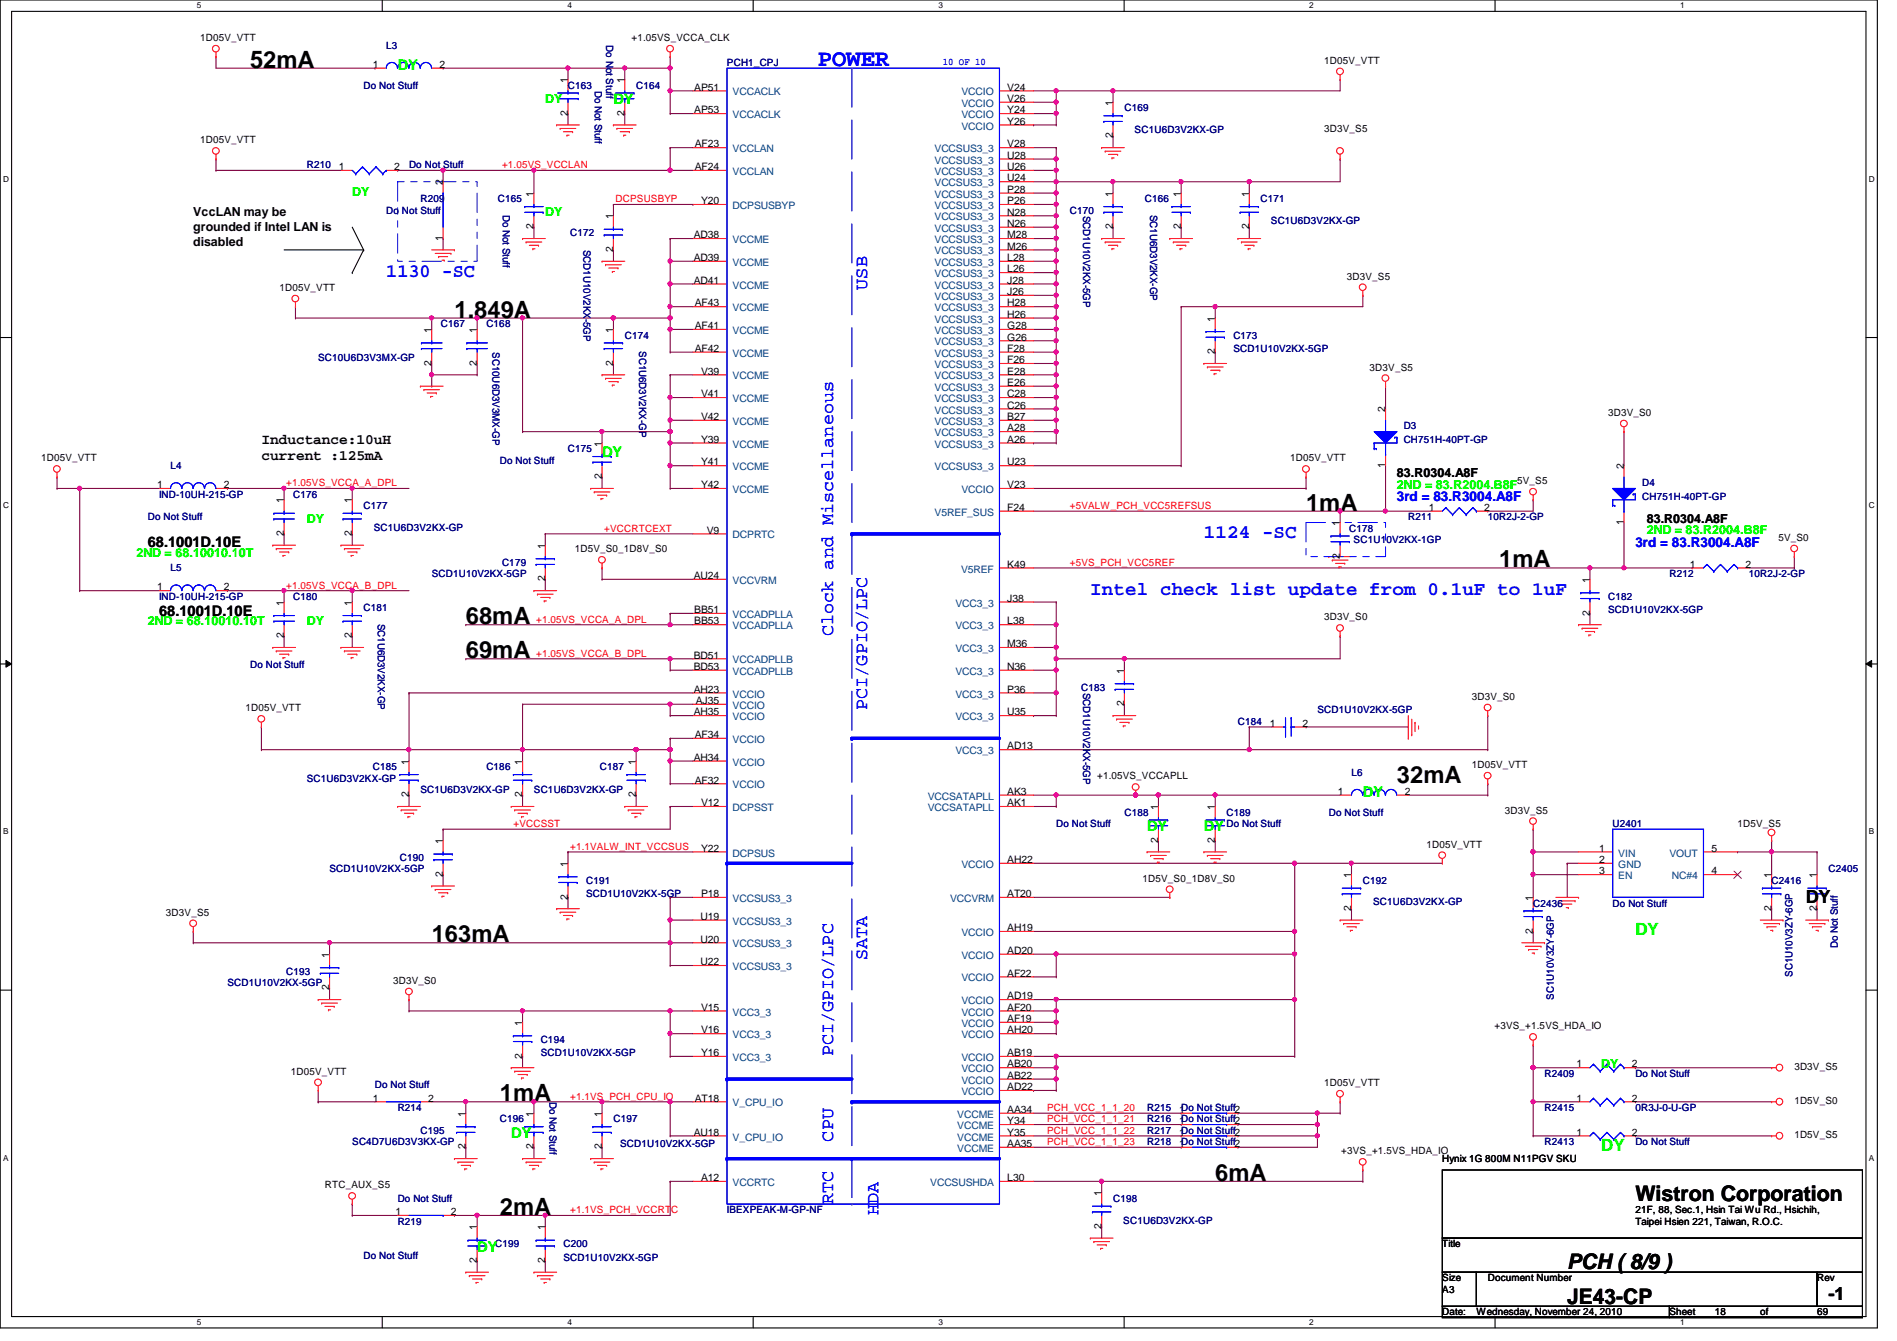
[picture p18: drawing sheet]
<svg xmlns="http://www.w3.org/2000/svg" width="297mm" height="210mm" viewBox="0 0 297 210" stroke-linecap="round" stroke-linejoin="round" font-family="sans-serif">
<defs><g id="words">
<g font-size="3.7">
<text x="39.2" y="10.6">52mA</text>
<text x="71.2" y="49.7">1.849A</text>
<text x="204.5" y="79.9">1mA</text>
<text x="234.7" y="88.8">1mA</text>
<text x="72.9" y="97.7">68mA</text>
<text x="72.9" y="103">69mA</text>
<text x="218.7" y="122.6">32mA</text>
<text x="67.6" y="147.5">163mA</text>
<text x="78.3" y="172.4">1mA</text>
<text x="190.3" y="184.8">6mA</text>
<text x="78.3" y="190.2">2mA</text>
</g>
<text font-size="3.7" fill="#00f" x="128.1" y="10.3">POWER</text>
<g font-size="3.3">
<text x="256.1" y="188">Wistron Corporation</text>
<text x="245.4" y="198.6">PCH ( 8/9 )</text>
<text x="245.4" y="204">JE43-CP</text>
</g>
<g font-size="3" fill="#00f">
<text x="60.5" y="43.4">1130 -SC</text>
<text x="188.5" y="84.3">1124 -SC</text>
<text x="170.7" y="93.2">Intel check list update from 0.1uF to 1uF</text>
</g>
<g font-size="2.8" fill="#00f">
<text x="135.8" y="45.3" transform="rotate(-90 135.8 45.3)">USB</text>
<text x="130.5" y="99.6" transform="rotate(-90 130.5 99.6)">Clock and Miscellaneous</text>
<text x="135.8" y="111.1" transform="rotate(-90 135.8 111.1)">PCI/GPIO/LPC</text>
<text x="135.8" y="150.2" transform="rotate(-90 135.8 150.2)">SATA</text>
<text x="130.5" y="165.4" transform="rotate(-90 130.5 165.4)">PCI/GPIO/LPC</text>
<text x="130.5" y="178.7" transform="rotate(-90 130.5 178.7)">CPU</text>
<text x="130.5" y="188.5" transform="rotate(-90 130.5 188.5)">RTC</text>
<text x="137.6" y="190.2" transform="rotate(-90 137.6 190.2)">HDA</text>
</g>
<g font-size="2.8">
<text x="282.7" y="141.3">DY</text>
<text x="286.3" y="203.5">-1</text>
</g>
<g font-size="2.6" fill="#0f0">
<text x="256.1" y="146.4">DY</text>
<text x="250.7" y="180.2">DY</text>
</g>
<g font-size="2.3" fill="#0f0">
<text x="62.3" y="11">DY</text>
<text x="96.1" y="16.3">DY</text>
<text x="94.3" y="71.5">DY</text>
<text x="213.4" y="124.8">DY</text>
<text x="179.6" y="130.1">DY</text>
<text x="188.5" y="130.1">DY</text>
<text x="80" y="178.1">DY</text>
<text x="74.7" y="195.9">DY</text>
</g>
<g font-size="2.3">
<text x="40.9" y="69.4">Inductance:10uH</text>
<text x="40.9" y="72">current :125mA</text>
<text x="23.2" y="85.7">68.1001D.10E</text>
<text x="24.9" y="96.4">68.1001D.10E</text>
</g>
<g font-size="2.1" fill="#00f">
<text x="218.7" y="78.4">3rd = 83.R3004.A8F</text>
<text x="256.1" y="85.6">3rd = 83.R3004.A8F</text>
</g>
<g font-size="1.9" fill="#0f0">
<text x="85.4" y="16">DY</text>
<text x="55.2" y="30.6">DY</text>
<text x="85.4" y="33.8">DY</text>
<text x="218.7" y="76.5">2ND = 83.R2004.B8F</text>
<text x="48" y="81.8">DY</text>
<text x="257.8" y="83.6">2ND = 83.R2004.B8F</text>
<text x="21.4" y="87.2">2ND = 68.10010.10T</text>
<text x="23.2" y="97.8">2ND = 68.10010.10T</text>
<text x="48" y="97.8">DY</text>
<text x="250.7" y="167.2">DY</text>
</g>
<g font-size="1.9">
<text x="30.3" y="33.8">VccLAN may be</text>
<text x="30.3" y="36.2">grounded if Intel LAN is</text>
<text x="30.3" y="38.6">disabled</text>
<text x="218.7" y="74.7">83.R0304.A8F</text>
<text x="257.8" y="81.8">83.R0304.A8F</text>
</g>
<g font-size="1.6">
<text x="31.3" y="6.4">1D05V_VTT</text>
<text x="58.4" y="10.6">1</text>
<text x="68.8" y="10.6">2</text>
<text x="98.9" y="6.4">+1.05VS_VCCA_CLK</text>
<text x="207.3" y="10">1D05V_VTT</text>
<text x="88.9" y="13" transform="rotate(-90 88.9 13)">1</text>
<text x="97.8" y="13" transform="rotate(-90 97.8 13)">1</text>
<text x="108.7" y="14.2">AP51</text>
<text x="108.7" y="17.7">AP53</text>
<text x="157.7" y="14.2">V24</text>
<text x="157.7" y="16">V26</text>
<text x="157.7" y="17.7">Y24</text>
<text x="174.2" y="16.6" transform="rotate(-90 174.2 16.6)">1</text>
<text x="31.3" y="22.4">1D05V_VTT</text>
<text x="88.9" y="18.1" transform="rotate(-90 88.9 18.1)">2</text>
<text x="97.8" y="18.1" transform="rotate(-90 97.8 18.1)">2</text>
<text x="108.8" y="23.1">AF23</text>
<text x="157.7" y="23.1">V28</text>
<text x="157.7" y="19.5">Y26</text>
<text x="174.2" y="21.7" transform="rotate(-90 174.2 21.7)">2</text>
<text x="207.3" y="20.7">3D3V_S5</text>
<text x="53" y="26.6">1</text>
<text x="61.7" y="26.6">2</text>
<text x="69.3" y="29" transform="rotate(-90 69.3 29)">2</text>
<text x="108.8" y="26.6">AF24</text>
<text x="157.7" y="28.4">U24</text>
<text x="157.7" y="26.6">U26</text>
<text x="157.7" y="24.8">U28</text>
<text x="83.6" y="35.9" transform="rotate(-90 83.6 35.9)">2</text>
<text x="83.6" y="30.8" transform="rotate(-90 83.6 30.8)">1</text>
<text x="96" y="34.3" transform="rotate(-90 96 34.3)">1</text>
<text x="109.8" y="32">Y20</text>
<text x="157.7" y="35.5">N26</text>
<text x="157.7" y="33.7">N28</text>
<text x="157.7" y="32">P26</text>
<text x="157.7" y="30.2">P28</text>
<text x="174.2" y="35.9" transform="rotate(-90 174.2 35.9)">2</text>
<text x="174.2" y="30.8" transform="rotate(-90 174.2 30.8)">1</text>
<text x="184.9" y="35.9" transform="rotate(-90 184.9 35.9)">2</text>
<text x="184.9" y="30.8" transform="rotate(-90 184.9 30.8)">1</text>
<text x="195.6" y="35.9" transform="rotate(-90 195.6 35.9)">2</text>
<text x="195.6" y="30.8" transform="rotate(-90 195.6 30.8)">1</text>
<text x="69.3" y="37.7" transform="rotate(-90 69.3 37.7)">1</text>
<text x="96" y="39.5" transform="rotate(-90 96 39.5)">2</text>
<text x="108.6" y="37.3">AD38</text>
<text x="108.6" y="40.9">AD39</text>
<text x="157.7" y="40.9">L28</text>
<text x="157.7" y="39.1">M26</text>
<text x="157.7" y="37.3">M28</text>
<text x="43.8" y="45.6">1D05V_VTT</text>
<text x="108.6" y="44.4">AD41</text>
<text x="108.8" y="48">AF43</text>
<text x="157.7" y="48">H28</text>
<text x="157.7" y="46.2">J26</text>
<text x="157.7" y="44.4">J28</text>
<text x="157.7" y="42.6">L26</text>
<text x="210.9" y="43.8">3D3V_S5</text>
<text x="67.6" y="52.1" transform="rotate(-90 67.6 52.1)">1</text>
<text x="74.7" y="52.1" transform="rotate(-90 74.7 52.1)">1</text>
<text x="96" y="52.1" transform="rotate(-90 96 52.1)">1</text>
<text x="108.8" y="51.5">AF41</text>
<text x="157.7" y="53.3">G26</text>
<text x="157.7" y="51.5">G28</text>
<text x="157.7" y="49.7">H26</text>
<text x="190.2" y="50.3" transform="rotate(-90 190.2 50.3)">1</text>
<text x="67.6" y="57.2" transform="rotate(-90 67.6 57.2)">2</text>
<text x="74.7" y="57.2" transform="rotate(-90 74.7 57.2)">2</text>
<text x="96" y="57.2" transform="rotate(-90 96 57.2)">2</text>
<text x="108.8" y="55.1">AF42</text>
<text x="109.8" y="58.6">V39</text>
<text x="157.7" y="58.6">E28</text>
<text x="157.7" y="56.9">F26</text>
<text x="157.7" y="55.1">F28</text>
<text x="190.2" y="55.5" transform="rotate(-90 190.2 55.5)">2</text>
<text x="214.5" y="58">3D3V_S5</text>
<text x="109.8" y="62.2">V41</text>
<text x="109.8" y="65.7">V42</text>
<text x="157.7" y="65.7">B27</text>
<text x="157.7" y="64">C26</text>
<text x="157.7" y="62.2">C28</text>
<text x="157.7" y="60.4">E26</text>
<text x="216.9" y="64.6" transform="rotate(-90 216.9 64.6)">2</text>
<text x="251.8" y="65.1">3D3V_S0</text>
<text x="94.2" y="69.9" transform="rotate(-90 94.2 69.9)">1</text>
<text x="109.8" y="69.3">Y39</text>
<text x="157.7" y="69.3">A26</text>
<text x="157.7" y="67.5">A28</text>
<text x="6.4" y="72.2">1D05V_VTT</text>
<text x="24.6" y="76.4">1</text>
<text x="35" y="76.4">2</text>
<text x="94.2" y="75" transform="rotate(-90 94.2 75)">2</text>
<text x="109.8" y="72.9">Y41</text>
<text x="109.8" y="76.4">Y42</text>
<text x="157.7" y="72.9">U23</text>
<text x="157.7" y="76.4">V23</text>
<text x="202" y="72.2">1D05V_VTT</text>
<text x="216.9" y="73.2" transform="rotate(-90 216.9 73.2)">1</text>
<text x="237.6" y="75.8">5V_S5</text>
<text x="254.3" y="73.4" transform="rotate(-90 254.3 73.4)">2</text>
<text x="44.4" y="83.9" transform="rotate(-90 44.4 83.9)">2</text>
<text x="44.4" y="78.8" transform="rotate(-90 44.4 78.8)">1</text>
<text x="55.1" y="83.9" transform="rotate(-90 55.1 83.9)">2</text>
<text x="55.1" y="78.8" transform="rotate(-90 55.1 78.8)">1</text>
<text x="110.7" y="83.5">V9</text>
<text x="157.7" y="80">F24</text>
<text x="209.8" y="82.3" transform="rotate(-90 209.8 82.3)">1</text>
<text x="223.7" y="80">1</text>
<text x="232.4" y="80">2</text>
<text x="254.3" y="82.1" transform="rotate(-90 254.3 82.1)">1</text>
<text x="85.3" y="85.9" transform="rotate(-90 85.3 85.9)">1</text>
<text x="90" y="86.4">1D5V_S0_1D8V_S0</text>
<text x="157.7" y="88.9">K49</text>
<text x="209.8" y="87.5" transform="rotate(-90 209.8 87.5)">2</text>
<text x="264.6" y="88.9">1</text>
<text x="273.3" y="88.9">2</text>
<text x="278.5" y="84.7">5V_S0</text>
<text x="24.6" y="92.4">1</text>
<text x="35" y="92.4">2</text>
<text x="44.4" y="94.8" transform="rotate(-90 44.4 94.8)">1</text>
<text x="55.1" y="94.8" transform="rotate(-90 55.1 94.8)">1</text>
<text x="85.3" y="91" transform="rotate(-90 85.3 91)">2</text>
<text x="108.6" y="90.6">AU24</text>
<text x="108.7" y="96">BB51</text>
<text x="157.7" y="94.2">J38</text>
<text x="248.9" y="91.2" transform="rotate(-90 248.9 91.2)">1</text>
<text x="44.4" y="99.9" transform="rotate(-90 44.4 99.9)">2</text>
<text x="55.1" y="99.9" transform="rotate(-90 55.1 99.9)">2</text>
<text x="108.7" y="97.7">BB53</text>
<text x="157.7" y="97.7">L38</text>
<text x="157.7" y="101.3">M36</text>
<text x="207.3" y="97.1">3D3V_S0</text>
<text x="248.9" y="96.4" transform="rotate(-90 248.9 96.4)">2</text>
<text x="108.6" y="103.1">BD51</text>
<text x="108.6" y="104.9">BD53</text>
<text x="157.7" y="104.9">N36</text>
<text x="176" y="105.5" transform="rotate(-90 176 105.5)">1</text>
<text x="38.4" y="111.3">1D05V_VTT</text>
<text x="108.6" y="112">AH35</text>
<text x="108.6" y="108.4">AH23</text>
<text x="109" y="110.2">AJ35</text>
<text x="157.7" y="108.4">P36</text>
<text x="157.7" y="112">U35</text>
<text x="176" y="110.6" transform="rotate(-90 176 110.6)">2</text>
<text x="198.8" y="113.7">1</text>
<text x="204" y="113.7">2</text>
<text x="230.5" y="109.6">3D3V_S0</text>
<text x="64" y="119.7" transform="rotate(-90 64 119.7)">1</text>
<text x="81.8" y="119.7" transform="rotate(-90 81.8 119.7)">1</text>
<text x="99.6" y="119.7" transform="rotate(-90 99.6 119.7)">1</text>
<text x="108.6" y="119.1">AH34</text>
<text x="108.8" y="115.5">AF34</text>
<text x="157.7" y="117.3">AD13</text>
<text x="64" y="124.8" transform="rotate(-90 64 124.8)">2</text>
<text x="81.8" y="124.8" transform="rotate(-90 81.8 124.8)">2</text>
<text x="99.6" y="124.8" transform="rotate(-90 99.6 124.8)">2</text>
<text x="108.8" y="122.6">AF32</text>
<text x="157.7" y="124.4">AK3</text>
<text x="171.8" y="122">+1.05VS_VCCAPLL</text>
<text x="209.5" y="124.4">1</text>
<text x="220" y="124.4">2</text>
<text x="230.5" y="120.2">1D05V_VTT</text>
<text x="109.8" y="126.2">V12</text>
<text x="157.7" y="126.2">AK1</text>
<text x="181.4" y="131.9" transform="rotate(-90 181.4 131.9)">2</text>
<text x="181.4" y="126.8" transform="rotate(-90 181.4 126.8)">1</text>
<text x="190.2" y="131.9" transform="rotate(-90 190.2 131.9)">2</text>
<text x="190.2" y="126.8" transform="rotate(-90 190.2 126.8)">1</text>
<text x="235.6" y="127.3">3D3V_S5</text>
<text x="272.1" y="129.5">1D5V_S5</text>
<text x="69.3" y="137.2" transform="rotate(-90 69.3 137.2)">2</text>
<text x="69.3" y="132.1" transform="rotate(-90 69.3 132.1)">1</text>
<text x="88.9" y="135.7" transform="rotate(-90 88.9 135.7)">1</text>
<text x="109.8" y="133.3">Y22</text>
<text x="157.7" y="135.1">AH22</text>
<text x="211.6" y="137.5" transform="rotate(-90 211.6 137.5)">1</text>
<text x="223.3" y="132.7">1D05V_VTT</text>
<text x="250.4" y="133.3">1</text>
<text x="250.4" y="135.1">2</text>
<text x="250.4" y="136.9">3</text>
<text x="268" y="136.9">4</text>
<text x="268" y="133.3">5</text>
<text x="277.4" y="137.5" transform="rotate(-90 277.4 137.5)">1</text>
<text x="284.5" y="137.5" transform="rotate(-90 284.5 137.5)">1</text>
<text x="26" y="143.3">3D3V_S5</text>
<text x="88.9" y="140.8" transform="rotate(-90 88.9 140.8)">2</text>
<text x="109.7" y="144">U19</text>
<text x="109.8" y="140.4">P18</text>
<text x="157.7" y="140.4">AT20</text>
<text x="178.9" y="138">1D5V_S0_1D8V_S0</text>
<text x="211.6" y="142.6" transform="rotate(-90 211.6 142.6)">2</text>
<text x="240" y="141" transform="rotate(-90 240 141)">1</text>
<text x="277.4" y="142.6" transform="rotate(-90 277.4 142.6)">2</text>
<text x="284.5" y="142.6" transform="rotate(-90 284.5 142.6)">2</text>
<text x="51.6" y="149.9" transform="rotate(-90 51.6 149.9)">1</text>
<text x="109.7" y="147.5">U20</text>
<text x="157.7" y="149.3">AD20</text>
<text x="157.7" y="145.8">AH19</text>
<text x="240" y="146.1" transform="rotate(-90 240 146.1)">2</text>
<text x="51.6" y="155" transform="rotate(-90 51.6 155)">2</text>
<text x="61.5" y="154">3D3V_S0</text>
<text x="109.7" y="151.1">U22</text>
<text x="157.7" y="152.9">AF22</text>
<text x="81.8" y="160.6" transform="rotate(-90 81.8 160.6)">1</text>
<text x="109.8" y="158.2">V15</text>
<text x="109.8" y="161.8">V16</text>
<text x="157.7" y="156.4">AD19</text>
<text x="157.7" y="158.2">AF20</text>
<text x="157.7" y="160">AF19</text>
<text x="157.7" y="161.8">AH20</text>
<text x="234" y="161.1">+3VS_+1.5VS_HDA_IO</text>
<text x="81.8" y="165.7" transform="rotate(-90 81.8 165.7)">2</text>
<text x="109.8" y="165.3">Y16</text>
<text x="157.7" y="165.3">AB19</text>
<text x="157.7" y="167.1">AB20</text>
<text x="246.8" y="167.1">1</text>
<text x="255.5" y="167.1">2</text>
<text x="281" y="167.5">3D3V_S5</text>
<text x="45.5" y="168.2">1D05V_VTT</text>
<text x="58.4" y="172.4">1</text>
<text x="67.1" y="172.4">2</text>
<text x="108.8" y="172.4">AT18</text>
<text x="157.7" y="170.6">AD22</text>
<text x="157.7" y="168.9">AB22</text>
<text x="207.3" y="170">1D05V_VTT</text>
<text x="246.8" y="172.4">1</text>
<text x="255.5" y="172.4">2</text>
<text x="281" y="172.8">1D5V_S0</text>
<text x="72.9" y="179.9" transform="rotate(-90 72.9 179.9)">2</text>
<text x="72.9" y="174.8" transform="rotate(-90 72.9 174.8)">1</text>
<text x="83.6" y="179.9" transform="rotate(-90 83.6 179.9)">2</text>
<text x="83.6" y="174.8" transform="rotate(-90 83.6 174.8)">1</text>
<text x="94.2" y="179.9" transform="rotate(-90 94.2 179.9)">2</text>
<text x="94.2" y="174.8" transform="rotate(-90 94.2 174.8)">1</text>
<text x="108.6" y="177.8">AU18</text>
<text x="157.7" y="174.2">AA34</text>
<text x="157.7" y="176">Y34</text>
<text x="157.7" y="177.8">Y35</text>
<text x="157.7" y="179.5">AA35</text>
<text x="184.6" y="176">1Do Not Stuff2</text>
<text x="184.6" y="177.8">1Do Not Stuff2</text>
<text x="184.6" y="179.5">1Do Not Stuff2</text>
<text x="184.6" y="174.2">1Do Not Stuff2</text>
<text x="246.8" y="177.8">1</text>
<text x="255.5" y="177.8">2</text>
<text x="281" y="178.2">1D5V_S5</text>
<text x="109.8" y="184.9">A12</text>
<text x="157.7" y="184.9">L30</text>
<text x="210" y="180.7">+3VS_+1.5VS_HDA_IO</text>
<text x="225.8" y="181.9">Hynix 1G 800M N11PGV SKU</text>
<text x="50.9" y="186">RTC_AUX_S5</text>
<text x="61.9" y="190.2">1</text>
<text x="70.6" y="190.2">2</text>
<text x="172.5" y="187.2" transform="rotate(-90 172.5 187.2)">1</text>
<text x="256.1" y="189.9">21F, 88, Sec.1, Hsin Tai Wu Rd., Hsichih,</text>
<text x="256.1" y="191.7">Taipei Hsien 221, Taiwan, R.O.C.</text>
<text x="74.7" y="197.7" transform="rotate(-90 74.7 197.7)">2</text>
<text x="74.7" y="192.6" transform="rotate(-90 74.7 192.6)">1</text>
<text x="85.3" y="197.7" transform="rotate(-90 85.3 197.7)">2</text>
<text x="85.3" y="192.6" transform="rotate(-90 85.3 192.6)">1</text>
<text x="172.5" y="192.4" transform="rotate(-90 172.5 192.4)">2</text>
<text x="225.8" y="195.2">Title</text>
<text x="225.8" y="200.6">Size</text>
<text x="225.8" y="202.4">A3</text>
<text x="233" y="200.6">Document Number</text>
<text x="284.5" y="200.6">Rev</text>
<text x="225.8" y="205.9">Date:</text>
<text x="231.2" y="205.9">Wednesday, November 24, 2010</text>
<text x="261.4" y="205.9">Sheet</text>
<text x="268.5" y="205.9">18</text>
<text x="275.6" y="205.9">of</text>
<text x="284.5" y="205.9">69</text>
</g>
<g font-size="1.6" fill="#000080">
<text x="60.5" y="7.7">L3</text>
<text x="94.9" y="7.1" transform="rotate(90 94.9 7.1)">Do Not Stuff</text>
<text x="113.8" y="10.3">PCH1_CPJ</text>
<text x="56.9" y="13.9">Do Not Stuff</text>
<text x="88.9" y="13.9">C163</text>
<text x="93.1" y="14.2" transform="rotate(90 93.1 14.2)">Do Not Stuff</text>
<text x="99.6" y="13.9">C164</text>
<text x="176.1" y="17.4">C169</text>
<text x="177.7" y="20.8">SC1U6D3V2KX-GP</text>
<text x="48" y="26.3">R210</text>
<text x="64" y="26.3">Do Not Stuff</text>
<text x="60.5" y="33.4">Do Not Stuff</text>
<text x="65.8" y="31.7">R209</text>
<text x="77.9" y="31.7">C165</text>
<text x="78.7" y="33.6" transform="rotate(90 78.7 33.6)">Do Not Stuff</text>
<text x="167.5" y="33.4">C170</text>
<text x="169.6" y="33.8" transform="rotate(90 169.6 33.8)">SCD1U10V2KX-5GP</text>
<text x="179.3" y="31.7">C166</text>
<text x="180.1" y="33.6" transform="rotate(90 180.1 33.6)">SC1U6D3V2KX-GP</text>
<text x="197.4" y="31.7">C171</text>
<text x="199" y="35.1">SC1U6D3V2KX-GP</text>
<text x="89.3" y="37">C172</text>
<text x="91.4" y="39.1" transform="rotate(90 91.4 39.1)">SCD1U10V2KX-5GP</text>
<text x="69" y="51.2">C167</text>
<text x="76.2" y="51.2">C168</text>
<text x="97.8" y="53">C174</text>
<text x="193.1" y="53">C173</text>
<text x="49.8" y="56.6">SC10U6D3V3MX-GP</text>
<text x="77.1" y="55.1" transform="rotate(90 77.1 55.1)">SC10U6D3V3MX-GP</text>
<text x="100.1" y="54.9" transform="rotate(90 100.1 54.9)">SC1U6D3V2KX-GP</text>
<text x="193.1" y="55.1">SCD1U10V2KX-5GP</text>
<text x="88.9" y="70.8">C175</text>
<text x="219.8" y="67.2">D3</text>
<text x="219.8" y="69.3">CH751H-40PT-GP</text>
<text x="24.9" y="77.9">IND-10UH-215-GP</text>
<text x="26.7" y="73.4">L4</text>
<text x="45.9" y="77.9">C176</text>
<text x="78.3" y="72.6">Do Not Stuff</text>
<text x="257.1" y="76.1">D4</text>
<text x="23.2" y="81.4">Do Not Stuff</text>
<text x="56.9" y="79.7">C177</text>
<text x="58.5" y="83.1">SC1U6D3V2KX-GP</text>
<text x="211.3" y="83.2">C178</text>
<text x="220.5" y="81.4">R211</text>
<text x="233" y="81.4">10R2J-2-GP</text>
<text x="257.1" y="78.2">CH751H-40PT-GP</text>
<text x="26.7" y="89.5">L5</text>
<text x="78.6" y="88.6">C179</text>
<text x="212" y="85">SC1U10V2KX-1GP</text>
<text x="24.9" y="93.9">IND-10UH-215-GP</text>
<text x="45.9" y="93.9">C180</text>
<text x="56.9" y="95.7">C181</text>
<text x="67.6" y="90.3">SCD1U10V2KX-5GP</text>
<text x="251.8" y="93.9">C182</text>
<text x="261.4" y="90.3">R212</text>
<text x="273.9" y="90.3">10R2J-2-GP</text>
<text x="59.2" y="97.6" transform="rotate(90 59.2 97.6)">SC1U6D3V2KX-GP</text>
<text x="251.8" y="96">SCD1U10V2KX-5GP</text>
<text x="39.2" y="104.6">Do Not Stuff</text>
<text x="169.3" y="108.1">C183</text>
<text x="169.6" y="108.5" transform="rotate(90 169.6 108.5)">SCD1U10V2KX-5GP</text>
<text x="193.8" y="113.5">C184</text>
<text x="206.3" y="111.7">SCD1U10V2KX-5GP</text>
<text x="48" y="122.3">SC1U6D3V2KX-GP</text>
<text x="58.4" y="120.6">C185</text>
<text x="65.8" y="124.1">SC1U6D3V2KX-GP</text>
<text x="76.2" y="120.6">C186</text>
<text x="83.6" y="124.1">SC1U6D3V2KX-GP</text>
<text x="93.9" y="120.6">C187</text>
<text x="211.6" y="121.5">L6</text>
<text x="165.4" y="129.5">Do Not Stuff</text>
<text x="176.1" y="127.7">C188</text>
<text x="192.1" y="127.7">C189</text>
<text x="192.1" y="129.5">Do Not Stuff</text>
<text x="208.1" y="127.7">Do Not Stuff</text>
<text x="252.5" y="129.5">U2401</text>
<text x="51.6" y="136.6">SCD1U10V2KX-5GP</text>
<text x="62.6" y="134.8">C190</text>
<text x="286.3" y="136.6">C2405</text>
<text x="91.8" y="138.3">C191</text>
<text x="91.8" y="140.5">SCD1U10V2KX-5GP</text>
<text x="213.4" y="138.3">C192</text>
<text x="215" y="141.7">SC1U6D3V2KX-GP</text>
<text x="240.1" y="141.9">C2436</text>
<text x="252.5" y="141.9">Do Not Stuff</text>
<text x="277.4" y="138.3">C2416</text>
<text x="287.8" y="148.5" transform="rotate(-90 287.8 148.5)">Do Not Stuff</text>
<text x="35.6" y="154.3">SCD1U10V2KX-5GP</text>
<text x="44.8" y="152.6">C193</text>
<text x="280.7" y="152.9" transform="rotate(-90 280.7 152.9)">SC1U10V3ZY-6GP</text>
<text x="243.3" y="156.5" transform="rotate(-90 243.3 156.5)">SC1U10V3ZY-6GP</text>
<text x="84.7" y="163.2">C194</text>
<text x="84.7" y="165.4">SCD1U10V2KX-5GP</text>
<text x="58.7" y="170.3">Do Not Stuff</text>
<text x="62.3" y="173.9">R214</text>
<text x="86" y="172.5" transform="rotate(90 86 172.5)">Do Not Stuff</text>
<text x="179.6" y="173.9">R215</text>
<text x="241.8" y="173.9">R2415</text>
<text x="241.8" y="168.6">R2409</text>
<text x="256.1" y="173.9">0R3J-0-U-GP</text>
<text x="256.1" y="168.6">Do Not Stuff</text>
<text x="55.2" y="179.2">SC4D7U6D3V3KX-GP</text>
<text x="65.8" y="177.5">C195</text>
<text x="78.3" y="175.7">C196</text>
<text x="96.1" y="175.7">C197</text>
<text x="97.1" y="179.6">SCD1U10V2KX-5GP</text>
<text x="179.6" y="175.7">R216</text>
<text x="179.6" y="177.5">R217</text>
<text x="179.6" y="179.2">R218</text>
<text x="241.8" y="179.2">R2413</text>
<text x="256.1" y="179.2">Do Not Stuff</text>
<text x="62.3" y="191.7">R219</text>
<text x="62.3" y="188.1">Do Not Stuff</text>
<text x="113.8" y="189.9">IBEXPEAK-M-GP-NF</text>
<text x="174.3" y="188.1">C198</text>
<text x="175.9" y="191.5">SC1U6D3V2KX-GP</text>
<text x="56.9" y="197">Do Not Stuff</text>
<text x="77.6" y="195.2">C199</text>
<text x="88.2" y="195.2">C200</text>
<text x="88.2" y="197.4">SCD1U10V2KX-5GP</text>
</g>
<text font-size="1.6" fill="#00f" x="147.6" y="10.1">10 OF 10</text>
<g font-size="1.6" fill="#004080">
<text x="114.7" y="14.9">VCCACLK</text>
<text x="150.5" y="14.9">VCCIO</text>
<text x="150.5" y="16.7">VCCIO</text>
<text x="114.7" y="23.8">VCCLAN</text>
<text x="114.7" y="18.5">VCCACLK</text>
<text x="146.3" y="23.8">VCCSUS3_3</text>
<text x="150.5" y="18.5">VCCIO</text>
<text x="150.5" y="20.3">VCCIO</text>
<text x="114.7" y="27.4">VCCLAN</text>
<text x="146.3" y="29.2">VCCSUS3_3</text>
<text x="146.3" y="27.4">VCCSUS3_3</text>
<text x="146.3" y="25.6">VCCSUS3_3</text>
<text x="114.7" y="32.7">DCPSUSBYP</text>
<text x="146.3" y="34.5">VCCSUS3_3</text>
<text x="146.3" y="32.7">VCCSUS3_3</text>
<text x="146.3" y="30.9">VCCSUS3_3</text>
<text x="114.7" y="38.1">VCCME</text>
<text x="114.7" y="41.6">VCCME</text>
<text x="146.3" y="41.6">VCCSUS3_3</text>
<text x="146.3" y="39.8">VCCSUS3_3</text>
<text x="146.3" y="38.1">VCCSUS3_3</text>
<text x="146.3" y="36.3">VCCSUS3_3</text>
<text x="114.7" y="45.2">VCCME</text>
<text x="146.3" y="46.9">VCCSUS3_3</text>
<text x="146.3" y="45.2">VCCSUS3_3</text>
<text x="146.3" y="43.4">VCCSUS3_3</text>
<text x="114.7" y="52.3">VCCME</text>
<text x="114.7" y="48.7">VCCME</text>
<text x="146.3" y="52.3">VCCSUS3_3</text>
<text x="146.3" y="50.5">VCCSUS3_3</text>
<text x="146.3" y="48.7">VCCSUS3_3</text>
<text x="114.7" y="55.8">VCCME</text>
<text x="114.7" y="59.4">VCCME</text>
<text x="146.3" y="59.4">VCCSUS3_3</text>
<text x="146.3" y="57.6">VCCSUS3_3</text>
<text x="146.3" y="55.8">VCCSUS3_3</text>
<text x="146.3" y="54.1">VCCSUS3_3</text>
<text x="114.7" y="62.9">VCCME</text>
<text x="146.3" y="64.7">VCCSUS3_3</text>
<text x="146.3" y="62.9">VCCSUS3_3</text>
<text x="146.3" y="61.2">VCCSUS3_3</text>
<text x="114.7" y="66.5">VCCME</text>
<text x="114.7" y="70.1">VCCME</text>
<text x="146.3" y="70.1">VCCSUS3_3</text>
<text x="146.3" y="68.3">VCCSUS3_3</text>
<text x="146.3" y="66.5">VCCSUS3_3</text>
<text x="114.7" y="73.6">VCCME</text>
<text x="114.7" y="77.2">VCCME</text>
<text x="146.3" y="73.6">VCCSUS3_3</text>
<text x="150.5" y="77.2">VCCIO</text>
<text x="146.3" y="80.7">V5REF_SUS</text>
<text x="114.7" y="84.3">DCPRTC</text>
<text x="150.5" y="89.6">V5REF</text>
<text x="114.7" y="91.4">VCCVRM</text>
<text x="149.6" y="95">VCC3_3</text>
<text x="114.7" y="98.5">VCCADPLLA</text>
<text x="114.7" y="96.7">VCCADPLLA</text>
<text x="149.6" y="98.5">VCC3_3</text>
<text x="114.7" y="103.8">VCCADPLLB</text>
<text x="114.7" y="105.6">VCCADPLLB</text>
<text x="149.6" y="102.1">VCC3_3</text>
<text x="149.6" y="105.6">VCC3_3</text>
<text x="114.7" y="111">VCCIO</text>
<text x="114.7" y="112.7">VCCIO</text>
<text x="114.7" y="109.2">VCCIO</text>
<text x="149.6" y="109.2">VCC3_3</text>
<text x="149.6" y="112.7">VCC3_3</text>
<text x="114.7" y="116.3">VCCIO</text>
<text x="114.7" y="119.8">VCCIO</text>
<text x="149.6" y="118.1">VCC3_3</text>
<text x="114.7" y="123.4">VCCIO</text>
<text x="145.3" y="125.2">VCCSATAPLL</text>
<text x="114.7" y="127">DCPSST</text>
<text x="145.3" y="127">VCCSATAPLL</text>
<text x="114.7" y="134.1">DCPSUS</text>
<text x="150.5" y="135.8">VCCIO</text>
<text x="253.4" y="134.1">VIN</text>
<text x="253.4" y="135.8">GND</text>
<text x="253.4" y="137.6">EN</text>
<text x="261.4" y="134.1">VOUT</text>
<text x="261.8" y="137.6">NC#4</text>
<text x="114.7" y="141.2">VCCSUS3_3</text>
<text x="148.8" y="141.2">VCCVRM</text>
<text x="114.7" y="144.7">VCCSUS3_3</text>
<text x="114.7" y="148.3">VCCSUS3_3</text>
<text x="150.5" y="146.5">VCCIO</text>
<text x="114.7" y="151.8">VCCSUS3_3</text>
<text x="150.5" y="150.1">VCCIO</text>
<text x="150.5" y="153.6">VCCIO</text>
<text x="114.7" y="159">VCC3_3</text>
<text x="150.5" y="157.2">VCCIO</text>
<text x="150.5" y="159">VCCIO</text>
<text x="150.5" y="160.7">VCCIO</text>
<text x="114.7" y="162.5">VCC3_3</text>
<text x="114.7" y="166.1">VCC3_3</text>
<text x="150.5" y="162.5">VCCIO</text>
<text x="150.5" y="166.1">VCCIO</text>
<text x="150.5" y="167.9">VCCIO</text>
<text x="114.7" y="173.2">V_CPU_IO</text>
<text x="150.5" y="171.4">VCCIO</text>
<text x="150.5" y="169.6">VCCIO</text>
<text x="114.7" y="178.5">V_CPU_IO</text>
<text x="149.9" y="175">VCCME</text>
<text x="149.9" y="176.7">VCCME</text>
<text x="149.9" y="178.5">VCCME</text>
<text x="114.7" y="185.6">VCCRTC</text>
<text x="145.7" y="185.6">VCCSUSHDA</text>
<text x="149.9" y="180.3">VCCME</text>
</g>
<g font-size="1.6" fill="#f00">
<text x="78.6" y="26.3">+1.05VS_VCCLAN</text>
<text x="96.4" y="31.7">DCPSUSBYP</text>
<text x="44.8" y="76.1">+1.05VS_VCCA_A_DPL</text>
<text x="94.6" y="83.2">+VCCRTCEXT</text>
<text x="167.5" y="79.7">+5VALW_PCH_VCC5REFSUS</text>
<text x="167.5" y="88.6">+5VS_PCH_VCC5REF</text>
<text x="44.8" y="92.1">+1.05VS_VCCA_B_DPL</text>
<text x="83.9" y="97.5">+1.05VS_VCCA_A_DPL</text>
<text x="83.9" y="102.8">+1.05VS_VCCA_B_DPL</text>
<text x="80.4" y="129.5">+VCCSST</text>
<text x="89.3" y="133">+1.1VALW_INT_VCCSUS</text>
<text x="89.3" y="172.1">+1.1VS_PCH_CPU_IO</text>
<text x="164" y="173.9">PCH_VCC_1_1_20</text>
<text x="164" y="175.7">PCH_VCC_1_1_21</text>
<text x="164" y="177.5">PCH_VCC_1_1_22</text>
<text x="164" y="179.2">PCH_VCC_1_1_23</text>
<text x="89.3" y="189.9">+1.1VS_PCH_VCCRTC</text>
</g>
<g font-size="1.3">
<text x="30.8" y="1.3">5</text>
<text x="88.9" y="1.3">4</text>
<text x="146.9" y="1.3">3</text>
<text x="205" y="1.3">2</text>
<text x="263.1" y="1.3">1</text>
<text x=".5" y="28.4">D</text>
<text x="292.6" y="28.4">D</text>
<text x=".5" y="79.5">C</text>
<text x="292.6" y="79.5">C</text>
<text x=".5" y="130.6">B</text>
<text x="292.6" y="130.6">B</text>
<text x=".5" y="181.7">A</text>
<text x="292.6" y="181.7">A</text>
<text x="30.8" y="207.4">5</text>
<text x="88.9" y="207.4">4</text>
<text x="146.9" y="207.4">3</text>
<text x="205" y="207.4">2</text>
<text x="263.1" y="207.4">1</text>
</g>
</g></defs>
<path d="M0 0h294v207.9h-294zM1.8 1.8h290.4v204.3h-290.4z" fill="none" stroke="#000" stroke-width=".17"/>
<g fill="#fff">
<path d="M30.8 .2h.7v1.4h-.7z"/>
<path d="M30.8 206.2h.7v1.4h-.7z"/>
</g>
<path d="M59.9 0v1.8M59.9 206.1v1.8" fill="none" stroke="#000" stroke-width=".17"/>
<g fill="#fff">
<path d="M88.9 .2h.6v1.4h-.6z"/>
<path d="M88.9 206.2h.6v1.4h-.6z"/>
</g>
<path d="M117.9 0v1.8M117.9 206.1v1.8" fill="none" stroke="#000" stroke-width=".17"/>
<g fill="#fff">
<path d="M146.9 .2h.7v1.4h-.7z"/>
<path d="M146.9 206.2h.7v1.4h-.7z"/>
</g>
<path d="M176 0v1.8M176 206.1v1.8" fill="none" stroke="#000" stroke-width=".17"/>
<g fill="#fff">
<path d="M205 .2h.7v1.4h-.7z"/>
<path d="M205 206.2h.7v1.4h-.7z"/>
</g>
<path d="M234.1 0v1.8M234.1 206.1v1.8" fill="none" stroke="#000" stroke-width=".17"/>
<g fill="#fff">
<path d="M263.1 .2h.7v1.4h-.7z"/>
<path d="M263.1 206.2h.7v1.4h-.7z"/>
<path d="M.5 27.3h.9v1.4h-.9z"/>
<path d="M292.6 27.3h.9v1.4h-.9z"/>
<path d="M.5 78.4h.9v1.4h-.9z"/>
<path d="M292.6 78.4h.9v1.4h-.9z"/>
</g>
<path d="M0 52.8h1.8M292.2 52.8h1.8" fill="none" stroke="#000" stroke-width=".17"/>
<g fill="#fff">
<path d="M.5 129.5h.8v1.4h-.8z"/>
<path d="M292.6 129.5h.9v1.4h-.9z"/>
</g>
<path d="M0 103.9h1.8M292.2 103.9h1.8" fill="none" stroke="#000" stroke-width=".17"/>
<path d="M.9 103.4l.9 .5-.9 .5zM292.2 103.9l.9-.5v1z" fill="#000"/>
<path d="M.9 103.4l.9 .5-.9 .5zM292.2 103.9l.9-.5v1z" fill="none" stroke="#000" stroke-width=".16"/>
<g fill="#fff">
<path d="M.5 180.5h.8v1.4h-.8z"/>
<path d="M292.6 180.5h.9v1.4h-.9z"/>
</g>
<path d="M0 155h1.8M292.2 155h1.8" fill="none" stroke="#000" stroke-width=".17"/>
<path d="M104.9 17.8h.1M104.9 14.2h.1M104.9 17.8h3.6M104.9 14.2v3.6M83.6 35.6h.1M83.6 35.6v1.7" fill="none" stroke="#800040" stroke-width=".17"/>
<circle cx="104.9" cy="14.2" r=".32" fill="#f0f"/>
<circle cx="104.9" cy="14.2" r=".32" fill="none" stroke="#f0f" stroke-width=".17"/>
<path d="M97.8 10.7h.1M97.8 10.7h7.1M104.9 14.2h.1M104.9 10.7h.1M104.9 14.2h3.6M104.9 10.7v3.5" fill="none" stroke="#800040" stroke-width=".17"/>
<circle cx="104.9" cy="10.6" r=".32" fill="#f0f"/>
<circle cx="104.9" cy="10.6" r=".32" fill="none" stroke="#f0f" stroke-width=".17"/>
<circle cx="97.8" cy="10.6" r=".32" fill="#f0f"/>
<circle cx="97.8" cy="10.6" r=".32" fill="none" stroke="#f0f" stroke-width=".17"/>
<path d="M69.4 10.7h.1M69.4 10.7h28.4M88.9 17.8h.1M88.9 10.7h.1M88.9 10.7v1.7M88.9 17.8v1.8M97.8 17.8h.1M97.8 10.7h.1M97.8 10.7v1.7M97.8 17.8v1.8M104.9 8.9h.1M104.9 8.9v1.8" fill="none" stroke="#800040" stroke-width=".17"/>
<circle cx="88.9" cy="10.6" r=".32" fill="#f0f"/>
<circle cx="88.9" cy="10.6" r=".32" fill="none" stroke="#f0f" stroke-width=".17"/>
<path d="M33.8 8.9h.1M33.8 8.9v1.8M104.9 26.7h.1M104.9 26.7h3.6" fill="none" stroke="#800040" stroke-width=".17"/>
<circle cx="104.9" cy="26.6" r=".32" fill="#f0f"/>
<circle cx="104.9" cy="26.6" r=".32" fill="none" stroke="#f0f" stroke-width=".17"/>
<g fill="none" stroke="#800040" stroke-width=".17">
<path d="M83.6 26.7h.1M83.6 26.7v3.5M104.9 23.1h.1M104.9 37.3h.1M104.9 23.1h3.6M104.9 23.1v3.6M104.9 37.3v3.6M104.9 37.3h3.6M104.9 55.1h.1M104.9 51.6h.1M104.9 51.6v3.5M104.9 55.1h3.6"/>
<path d="M104.9 51.6h3.6"/>
</g>
<circle cx="104.9" cy="51.5" r=".32" fill="#f0f"/>
<circle cx="104.9" cy="51.5" r=".32" fill="none" stroke="#f0f" stroke-width=".17"/>
<path d="M104.9 48h.1M104.9 48h3.6M104.9 48v1.8" fill="none" stroke="#800040" stroke-width=".17"/>
<circle cx="104.9" cy="48" r=".32" fill="#f0f"/>
<circle cx="104.9" cy="48" r=".32" fill="none" stroke="#f0f" stroke-width=".17"/>
<path d="M104.9 44.4h.1M104.9 40.9h.1M104.9 44.4h3.6M104.9 40.9h3.6M104.9 40.9v3.5" fill="none" stroke="#800040" stroke-width=".17"/>
<circle cx="104.9" cy="40.9" r=".32" fill="#f0f"/>
<circle cx="104.9" cy="40.9" r=".32" fill="none" stroke="#f0f" stroke-width=".17"/>
<path d="M96.1 49.8h.1M96.1 49.8h8.8" fill="none" stroke="#800040" stroke-width=".17"/>
<circle cx="104.9" cy="49.8" r=".32" fill="#f0f"/>
<circle cx="104.9" cy="49.8" r=".32" fill="none" stroke="#f0f" stroke-width=".17"/>
<circle cx="96" cy="49.8" r=".32" fill="#f0f"/>
<circle cx="96" cy="49.8" r=".32" fill="none" stroke="#f0f" stroke-width=".17"/>
<path d="M96.1 56.9h.1M96.1 49.8h.1M96.1 49.8v1.8M96.1 56.9v1.8M104.9 58.7h.1M104.9 58.7h3.6M104.9 58.7v7.1M104.9 76.5h.1M104.9 62.2h.1M104.9 76.5h3.6M104.9 62.2h3.6" fill="none" stroke="#800040" stroke-width=".17"/>
<circle cx="104.9" cy="62.2" r=".32" fill="#f0f"/>
<circle cx="104.9" cy="62.2" r=".32" fill="none" stroke="#f0f" stroke-width=".17"/>
<path d="M104.9 65.8h.1M104.9 65.8h3.6M104.9 65.8v1.8" fill="none" stroke="#800040" stroke-width=".17"/>
<circle cx="104.9" cy="65.8" r=".32" fill="#f0f"/>
<circle cx="104.9" cy="65.8" r=".32" fill="none" stroke="#f0f" stroke-width=".17"/>
<path d="M104.9 69.3h.1M104.9 69.3h3.6" fill="none" stroke="#800040" stroke-width=".17"/>
<circle cx="104.9" cy="69.3" r=".32" fill="#f0f"/>
<circle cx="104.9" cy="69.3" r=".32" fill="none" stroke="#f0f" stroke-width=".17"/>
<path d="M104.9 69.3h.1M104.9 72.9h.1M104.9 69.3v3.6M104.9 72.9h3.6" fill="none" stroke="#800040" stroke-width=".17"/>
<circle cx="104.9" cy="72.9" r=".32" fill="#f0f"/>
<circle cx="104.9" cy="72.9" r=".32" fill="none" stroke="#f0f" stroke-width=".17"/>
<path d="M94.3 74.7h.1M94.3 67.6h.1M94.3 67.6v1.7M94.3 74.7v1.8M94.3 67.6h10.6M104.9 72.9h.1M104.9 72.9v3.6" fill="none" stroke="#800040" stroke-width=".17"/>
<circle cx="104.9" cy="67.5" r=".32" fill="#f0f"/>
<circle cx="104.9" cy="67.5" r=".32" fill="none" stroke="#f0f" stroke-width=".17"/>
<circle cx="94.2" cy="67.5" r=".32" fill="#f0f"/>
<circle cx="94.2" cy="67.5" r=".32" fill="none" stroke="#f0f" stroke-width=".17"/>
<g fill="none" stroke="#800040" stroke-width=".17">
<path d="M81.8 67.6h12.5M94.3 67.6h.1M85.4 83.6h.1M85.4 90.7h.1M85.4 83.6h23.1M85.4 83.6v1.7M85.4 90.7v1.8M94.3 90.7h.1M94.3 88.9h.1M94.3 90.7h14.2M94.3 88.9v1.8M104.9 97.8h.1"/>
<path d="M104.9 97.8h3.6"/>
</g>
<circle cx="104.9" cy="97.8" r=".32" fill="#f0f"/>
<circle cx="104.9" cy="97.8" r=".32" fill="none" stroke="#f0f" stroke-width=".17"/>
<path d="M104.9 103.1h.1M104.9 103.1h3.6" fill="none" stroke="#800040" stroke-width=".17"/>
<circle cx="104.9" cy="103.1" r=".32" fill="#f0f"/>
<circle cx="104.9" cy="103.1" r=".32" fill="none" stroke="#f0f" stroke-width=".17"/>
<g fill="none" stroke="#800040" stroke-width=".17">
<path d="M72.9 97.8h.1M104.9 96h.1M104.9 96h3.6M104.9 96v1.8h-32M72.9 103.1h.1M72.9 103.1h32M104.9 103.1h.1M104.9 104.9h.1M104.9 115.6h.1M104.9 119.1h.1M104.9 103.1v1.8M104.9 115.6v1.7"/>
<path d="M104.9 119.1v3.6M104.9 104.9h3.6M104.9 115.6h3.6M104.9 119.1h3.6M69.4 129.8h.1M69.4 136.9h.1M69.4 129.8h35.5M69.4 129.8v1.8M69.4 136.9v1.8M88.9 133.3h.1M88.9 133.3h19.6M88.9 133.3v1.8"/>
<path d="M104.9 122.7h.1M104.9 122.7h3.6M88.9 140.5h.1M88.9 140.5v1.7"/>
</g>
<circle cx="104.9" cy="119.1" r=".32" fill="#f0f"/>
<circle cx="104.9" cy="119.1" r=".32" fill="none" stroke="#f0f" stroke-width=".17"/>
<path d="M99.6 117.3h.1M99.6 117.3h5.3" fill="none" stroke="#800040" stroke-width=".17"/>
<circle cx="104.9" cy="117.3" r=".32" fill="#f0f"/>
<circle cx="104.9" cy="117.3" r=".32" fill="none" stroke="#f0f" stroke-width=".17"/>
<circle cx="99.6" cy="117.3" r=".32" fill="#f0f"/>
<circle cx="99.6" cy="117.3" r=".32" fill="none" stroke="#f0f" stroke-width=".17"/>
<path d="M64 108.5h.1M64 108.5v8.8h17.8M81.8 117.3h.1M99.6 117.3h.1M99.6 117.3v1.8M99.6 124.5h.1M99.6 124.5v1.7M104.9 126.2h.1M104.9 126.2h3.6M104.9 126.2v3.6" fill="none" stroke="#800040" stroke-width=".17"/>
<circle cx="64" cy="117.3" r=".32" fill="#f0f"/>
<circle cx="64" cy="117.3" r=".32" fill="none" stroke="#f0f" stroke-width=".17"/>
<path d="M104.9 110.2h.1M104.9 110.2h3.6" fill="none" stroke="#800040" stroke-width=".17"/>
<circle cx="104.9" cy="110.2" r=".32" fill="#f0f"/>
<circle cx="104.9" cy="110.2" r=".32" fill="none" stroke="#f0f" stroke-width=".17"/>
<path d="M81.8 117.3h.1M81.8 117.3v1.8M81.8 117.3h17.8" fill="none" stroke="#800040" stroke-width=".17"/>
<circle cx="99.6" cy="117.3" r=".32" fill="#f0f"/>
<circle cx="99.6" cy="117.3" r=".32" fill="none" stroke="#f0f" stroke-width=".17"/>
<circle cx="81.8" cy="117.3" r=".32" fill="#f0f"/>
<circle cx="81.8" cy="117.3" r=".32" fill="none" stroke="#f0f" stroke-width=".17"/>
<g fill="none" stroke="#800040" stroke-width=".17">
<path d="M64 108.5h.1M64 117.3h.1M64 117.3v1.8M64 108.5h44.5M81.8 110.2h.1M81.8 110.2h23.1M104.9 112h.1M104.9 110.2h.1M104.9 112h3.6M104.9 110.2v1.8M64 124.5h.1M64 124.5v1.7"/>
<path d="M81.8 124.5h.1M81.8 124.5v1.7M104.9 140.5h.1M104.9 151.1h.1M104.9 144h.1M104.9 147.6h.1M104.9 140.5v3.5M104.9 147.6v3.5M104.9 140.5h3.6M104.9 151.1h3.6M104.9 144h3.6M104.9 147.6h3.6"/>
</g>
<circle cx="104.9" cy="147.5" r=".32" fill="#f0f"/>
<circle cx="104.9" cy="147.5" r=".32" fill="none" stroke="#f0f" stroke-width=".17"/>
<path d="M104.9 158.2h.1M104.9 158.2h3.6M104.9 165.4h.1M104.9 161.8h.1M104.9 165.4h3.6M104.9 161.8v3.6M104.9 161.8h3.6" fill="none" stroke="#800040" stroke-width=".17"/>
<circle cx="104.9" cy="161.8" r=".32" fill="#f0f"/>
<circle cx="104.9" cy="161.8" r=".32" fill="none" stroke="#f0f" stroke-width=".17"/>
<path d="M104.9 158.2h.1M104.9 158.2v3.6M72.9 172.5h.1M72.9 172.5h10.7M83.6 179.6h.1M83.6 172.5h.1M83.6 172.5v1.7M83.6 179.6v1.8M104.9 172.5h.1M104.9 172.5h3.6" fill="none" stroke="#800040" stroke-width=".17"/>
<circle cx="72.9" cy="172.4" r=".32" fill="#f0f"/>
<circle cx="72.9" cy="172.4" r=".32" fill="none" stroke="#f0f" stroke-width=".17"/>
<path d="M83.6 172.5h.1M83.6 172.5h10.7M94.3 179.6h.1M94.3 172.5h.1M94.3 172.5v1.7M94.3 179.6v1.8" fill="none" stroke="#800040" stroke-width=".17"/>
<circle cx="83.6" cy="172.4" r=".32" fill="#f0f"/>
<circle cx="83.6" cy="172.4" r=".32" fill="none" stroke="#f0f" stroke-width=".17"/>
<path d="M85.4 190.2h.1M104.9 184.9h.1M104.9 184.9h3.6M104.9 184.9v5.3h-19.5" fill="none" stroke="#800040" stroke-width=".17"/>
<circle cx="85.4" cy="190.2" r=".32" fill="#f0f"/>
<circle cx="85.4" cy="190.2" r=".32" fill="none" stroke="#f0f" stroke-width=".17"/>
<path d="M55.2 188.5h.1M55.2 188.5v1.7M74.7 197.4h.1M74.7 190.2h.1M74.7 190.2v1.8M74.7 197.4v1.7M74.7 190.2h10.7M85.4 197.4h.1M85.4 190.2h.1M85.4 190.2v1.8M85.4 197.4v1.7" fill="none" stroke="#800040" stroke-width=".17"/>
<circle cx="74.7" cy="190.2" r=".32" fill="#f0f"/>
<circle cx="74.7" cy="190.2" r=".32" fill="none" stroke="#f0f" stroke-width=".17"/>
<path d="M51.6 154.7h.1M51.6 147.6h.1M51.6 147.6v1.8M51.6 154.7v1.8M81.8 158.2h.1M81.8 158.2h23.1" fill="none" stroke="#800040" stroke-width=".17"/>
<circle cx="104.9" cy="158.2" r=".32" fill="#f0f"/>
<circle cx="104.9" cy="158.2" r=".32" fill="none" stroke="#f0f" stroke-width=".17"/>
<path d="M81.8 158.2h.1M81.8 158.2v1.8M81.8 165.4h.1M81.8 165.4v1.7" fill="none" stroke="#800040" stroke-width=".17"/>
<circle cx="81.8" cy="158.2" r=".32" fill="#f0f"/>
<circle cx="81.8" cy="158.2" r=".32" fill="none" stroke="#f0f" stroke-width=".17"/>
<path d="M104.9 117.3h.1M104.9 117.3v1.8" fill="none" stroke="#800040" stroke-width=".17"/>
<circle cx="104.9" cy="117.3" r=".32" fill="#f0f"/>
<circle cx="104.9" cy="117.3" r=".32" fill="none" stroke="#f0f" stroke-width=".17"/>
<path d="M104.9 44.4h.1M104.9 44.4v3.6" fill="none" stroke="#800040" stroke-width=".17"/>
<circle cx="104.9" cy="44.4" r=".32" fill="#f0f"/>
<circle cx="104.9" cy="44.4" r=".32" fill="none" stroke="#f0f" stroke-width=".17"/>
<path d="M104.9 144h.1M104.9 144v3.6" fill="none" stroke="#800040" stroke-width=".17"/>
<circle cx="104.9" cy="144" r=".32" fill="#f0f"/>
<circle cx="104.9" cy="144" r=".32" fill="none" stroke="#f0f" stroke-width=".17"/>
<path d="M104.9 49.8h.1M104.9 49.8v1.8" fill="none" stroke="#800040" stroke-width=".17"/>
<circle cx="104.9" cy="49.8" r=".32" fill="#f0f"/>
<circle cx="104.9" cy="49.8" r=".32" fill="none" stroke="#f0f" stroke-width=".17"/>
<path d="M104.9 67.6h.1M104.9 67.6v1.7M81.8 110.2h.1M81.8 110.2v7.1" fill="none" stroke="#800040" stroke-width=".17"/>
<circle cx="104.9" cy="67.5" r=".32" fill="#f0f"/>
<circle cx="104.9" cy="67.5" r=".32" fill="none" stroke="#f0f" stroke-width=".17"/>
<path d="M12.5 76.5h.1M12.5 76.5h12.4M55.2 76.5h.1M55.2 76.5h8.8" fill="none" stroke="#800040" stroke-width=".17"/>
<circle cx="55.1" cy="76.4" r=".32" fill="#f0f"/>
<circle cx="55.1" cy="76.4" r=".32" fill="none" stroke="#f0f" stroke-width=".17"/>
<path d="M104.9 177.8h.1M104.9 172.5h.1M104.9 177.8h3.6M104.9 172.5v5.3" fill="none" stroke="#800040" stroke-width=".17"/>
<circle cx="104.9" cy="172.4" r=".32" fill="#f0f"/>
<circle cx="104.9" cy="172.4" r=".32" fill="none" stroke="#f0f" stroke-width=".17"/>
<path d="M94.3 172.5h.1M94.3 172.5h10.6" fill="none" stroke="#800040" stroke-width=".17"/>
<circle cx="94.2" cy="172.4" r=".32" fill="#f0f"/>
<circle cx="94.2" cy="172.4" r=".32" fill="none" stroke="#f0f" stroke-width=".17"/>
<path d="M44.5 76.5h.1M44.5 76.5h10.7M55.2 76.5h.1M55.2 76.5v1.7" fill="none" stroke="#800040" stroke-width=".17"/>
<circle cx="44.5" cy="76.4" r=".32" fill="#f0f"/>
<circle cx="44.5" cy="76.4" r=".32" fill="none" stroke="#f0f" stroke-width=".17"/>
<path d="M12.5 76.5h.1M12.5 76.5v16M35.6 76.5h.1M35.6 76.5h8.9M44.5 76.5h.1M44.5 76.5v1.7M44.5 83.6h.1M44.5 83.6v1.7M55.2 83.6h.1M55.2 83.6v1.7" fill="none" stroke="#800040" stroke-width=".17"/>
<circle cx="12.5" cy="76.4" r=".32" fill="#f0f"/>
<circle cx="12.5" cy="76.4" r=".32" fill="none" stroke="#f0f" stroke-width=".17"/>
<path d="M12.5 92.5h.1M12.5 92.5h12.4M35.6 92.5h.1M35.6 92.5h19.6M44.5 92.5h.1M44.5 99.6h.1M44.5 92.5v1.7M44.5 99.6v1.7M55.2 92.5h.1M55.2 92.5v1.7" fill="none" stroke="#800040" stroke-width=".17"/>
<circle cx="44.5" cy="92.4" r=".32" fill="#f0f"/>
<circle cx="44.5" cy="92.4" r=".32" fill="none" stroke="#f0f" stroke-width=".17"/>
<path d="M55.2 99.6h.1M55.2 92.5h.1M55.2 99.6v1.7M55.2 92.5h8.8" fill="none" stroke="#800040" stroke-width=".17"/>
<circle cx="55.1" cy="92.4" r=".32" fill="#f0f"/>
<circle cx="55.1" cy="92.4" r=".32" fill="none" stroke="#f0f" stroke-width=".17"/>
<path d="M161.8 14.2h3.6M165.4 14.2h.1M165.4 16h.1M165.4 14.2v1.8" fill="none" stroke="#800040" stroke-width=".17"/>
<circle cx="165.4" cy="16" r=".32" fill="#f0f"/>
<circle cx="165.4" cy="16" r=".32" fill="none" stroke="#f0f" stroke-width=".17"/>
<path d="M161.8 19.6h.1M161.8 19.6h3.6M161.8 16h3.6M165.4 16h.1M165.4 17.8h.1M165.4 16v1.8" fill="none" stroke="#800040" stroke-width=".17"/>
<circle cx="165.4" cy="17.8" r=".32" fill="#f0f"/>
<circle cx="165.4" cy="17.8" r=".32" fill="none" stroke="#f0f" stroke-width=".17"/>
<path d="M161.8 17.8h3.6M165.4 17.8h.1M165.4 19.6h.1M165.4 17.8v1.8M165.4 14.2h8.9M174.3 14.2h.1M174.3 21.3h.1M174.3 21.3v1.8" fill="none" stroke="#800040" stroke-width=".17"/>
<circle cx="165.4" cy="14.2" r=".32" fill="#f0f"/>
<circle cx="165.4" cy="14.2" r=".32" fill="none" stroke="#f0f" stroke-width=".17"/>
<circle cx="174.3" cy="14.2" r=".32" fill="#f0f"/>
<circle cx="174.3" cy="14.2" r=".32" fill="none" stroke="#f0f" stroke-width=".17"/>
<path d="M174.3 14.2h.1M174.3 14.2v1.8M161.8 23.1h3.6M165.4 23.1h.1M165.4 24.9h.1M165.4 23.1v1.8" fill="none" stroke="#800040" stroke-width=".17"/>
<circle cx="165.4" cy="24.9" r=".32" fill="#f0f"/>
<circle cx="165.4" cy="24.9" r=".32" fill="none" stroke="#f0f" stroke-width=".17"/>
<path d="M161.8 24.9h3.6M165.4 24.9h.1M165.4 26.7h.1M165.4 24.9v1.8M161.8 69.3h.1M161.8 69.3h3.6" fill="none" stroke="#800040" stroke-width=".17"/>
<circle cx="165.4" cy="26.6" r=".32" fill="#f0f"/>
<circle cx="165.4" cy="26.6" r=".32" fill="none" stroke="#f0f" stroke-width=".17"/>
<path d="M161.8 26.7h3.6M165.4 26.7h.1M165.4 28.4h.1M165.4 26.7v1.7" fill="none" stroke="#800040" stroke-width=".17"/>
<circle cx="165.4" cy="28.4" r=".32" fill="#f0f"/>
<circle cx="165.4" cy="28.4" r=".32" fill="none" stroke="#f0f" stroke-width=".17"/>
<path d="M161.8 28.4h3.6M165.4 28.4h.1M165.4 30.2h.1M165.4 28.4v1.8" fill="none" stroke="#800040" stroke-width=".17"/>
<circle cx="165.4" cy="30.2" r=".32" fill="#f0f"/>
<circle cx="165.4" cy="30.2" r=".32" fill="none" stroke="#f0f" stroke-width=".17"/>
<path d="M161.8 30.2h3.6M165.4 30.2h.1M165.4 32h.1M165.4 30.2v1.8" fill="none" stroke="#800040" stroke-width=".17"/>
<circle cx="165.4" cy="32" r=".32" fill="#f0f"/>
<circle cx="165.4" cy="32" r=".32" fill="none" stroke="#f0f" stroke-width=".17"/>
<path d="M161.8 32h3.6M165.4 32h.1M165.4 33.8h.1M165.4 32v1.8" fill="none" stroke="#800040" stroke-width=".17"/>
<circle cx="165.4" cy="33.8" r=".32" fill="#f0f"/>
<circle cx="165.4" cy="33.8" r=".32" fill="none" stroke="#f0f" stroke-width=".17"/>
<path d="M161.8 33.8h3.6M165.4 33.8h.1M165.4 35.6h.1M165.4 33.8v1.8" fill="none" stroke="#800040" stroke-width=".17"/>
<circle cx="165.4" cy="35.5" r=".32" fill="#f0f"/>
<circle cx="165.4" cy="35.5" r=".32" fill="none" stroke="#f0f" stroke-width=".17"/>
<path d="M161.8 35.6h3.6M165.4 35.6h.1M165.4 37.3h.1M165.4 35.6v1.7" fill="none" stroke="#800040" stroke-width=".17"/>
<circle cx="165.4" cy="37.3" r=".32" fill="#f0f"/>
<circle cx="165.4" cy="37.3" r=".32" fill="none" stroke="#f0f" stroke-width=".17"/>
<path d="M161.8 37.3h3.6M165.4 37.3h.1M165.4 39.1h.1M165.4 37.3v1.8" fill="none" stroke="#800040" stroke-width=".17"/>
<circle cx="165.4" cy="39.1" r=".32" fill="#f0f"/>
<circle cx="165.4" cy="39.1" r=".32" fill="none" stroke="#f0f" stroke-width=".17"/>
<path d="M161.8 39.1h3.6M165.4 39.1h.1M165.4 39.1v1.8M165.4 40.9h.1" fill="none" stroke="#800040" stroke-width=".17"/>
<circle cx="165.4" cy="40.9" r=".32" fill="#f0f"/>
<circle cx="165.4" cy="40.9" r=".32" fill="none" stroke="#f0f" stroke-width=".17"/>
<path d="M161.8 40.9h3.6M165.4 40.9h.1M165.4 42.7h.1M165.4 40.9v1.8" fill="none" stroke="#800040" stroke-width=".17"/>
<circle cx="165.4" cy="42.6" r=".32" fill="#f0f"/>
<circle cx="165.4" cy="42.6" r=".32" fill="none" stroke="#f0f" stroke-width=".17"/>
<path d="M161.8 42.7h3.6M165.4 42.7h.1M165.4 44.4h.1M165.4 42.7v1.7" fill="none" stroke="#800040" stroke-width=".17"/>
<circle cx="165.4" cy="44.4" r=".32" fill="#f0f"/>
<circle cx="165.4" cy="44.4" r=".32" fill="none" stroke="#f0f" stroke-width=".17"/>
<path d="M161.8 44.4h3.6M165.4 44.4h.1M165.4 46.2h.1M165.4 44.4v1.8" fill="none" stroke="#800040" stroke-width=".17"/>
<circle cx="165.4" cy="46.2" r=".32" fill="#f0f"/>
<circle cx="165.4" cy="46.2" r=".32" fill="none" stroke="#f0f" stroke-width=".17"/>
<path d="M161.8 46.2h3.6M165.4 46.2h.1M165.4 48h.1M165.4 46.2v1.8" fill="none" stroke="#800040" stroke-width=".17"/>
<circle cx="165.4" cy="48" r=".32" fill="#f0f"/>
<circle cx="165.4" cy="48" r=".32" fill="none" stroke="#f0f" stroke-width=".17"/>
<path d="M161.8 48h3.6M165.4 48h.1M165.4 49.8h.1M165.4 48v1.8" fill="none" stroke="#800040" stroke-width=".17"/>
<circle cx="165.4" cy="49.8" r=".32" fill="#f0f"/>
<circle cx="165.4" cy="49.8" r=".32" fill="none" stroke="#f0f" stroke-width=".17"/>
<path d="M161.8 49.8h3.6M165.4 49.8h.1M165.4 51.6h.1M165.4 49.8v1.8" fill="none" stroke="#800040" stroke-width=".17"/>
<circle cx="165.4" cy="51.5" r=".32" fill="#f0f"/>
<circle cx="165.4" cy="51.5" r=".32" fill="none" stroke="#f0f" stroke-width=".17"/>
<path d="M161.8 51.6h3.6M165.4 51.6h.1M165.4 53.3h.1M165.4 51.6v1.7" fill="none" stroke="#800040" stroke-width=".17"/>
<circle cx="165.4" cy="53.3" r=".32" fill="#f0f"/>
<circle cx="165.4" cy="53.3" r=".32" fill="none" stroke="#f0f" stroke-width=".17"/>
<path d="M161.8 53.3h3.6M165.4 53.3h.1M165.4 55.1h.1M165.4 53.3v1.8" fill="none" stroke="#800040" stroke-width=".17"/>
<circle cx="165.4" cy="55.1" r=".32" fill="#f0f"/>
<circle cx="165.4" cy="55.1" r=".32" fill="none" stroke="#f0f" stroke-width=".17"/>
<path d="M161.8 55.1h3.6M165.4 55.1h.1M165.4 56.9h.1M165.4 55.1v1.8" fill="none" stroke="#800040" stroke-width=".17"/>
<circle cx="165.4" cy="56.9" r=".32" fill="#f0f"/>
<circle cx="165.4" cy="56.9" r=".32" fill="none" stroke="#f0f" stroke-width=".17"/>
<path d="M161.8 56.9h3.6M165.4 56.9h.1M165.4 58.7h.1M165.4 56.9v1.8" fill="none" stroke="#800040" stroke-width=".17"/>
<circle cx="165.4" cy="58.6" r=".32" fill="#f0f"/>
<circle cx="165.4" cy="58.6" r=".32" fill="none" stroke="#f0f" stroke-width=".17"/>
<path d="M161.8 58.7h3.6M165.4 58.7h.1M165.4 58.7v1.8M165.4 60.5h.1" fill="none" stroke="#800040" stroke-width=".17"/>
<circle cx="165.4" cy="60.4" r=".32" fill="#f0f"/>
<circle cx="165.4" cy="60.4" r=".32" fill="none" stroke="#f0f" stroke-width=".17"/>
<path d="M161.8 60.5h3.6M165.4 60.5h.1M165.4 62.2h.1M165.4 60.5v1.7" fill="none" stroke="#800040" stroke-width=".17"/>
<circle cx="165.4" cy="62.2" r=".32" fill="#f0f"/>
<circle cx="165.4" cy="62.2" r=".32" fill="none" stroke="#f0f" stroke-width=".17"/>
<path d="M161.8 62.2h3.6M165.4 62.2h.1M165.4 64h.1M165.4 62.2v1.8" fill="none" stroke="#800040" stroke-width=".17"/>
<circle cx="165.4" cy="64" r=".32" fill="#f0f"/>
<circle cx="165.4" cy="64" r=".32" fill="none" stroke="#f0f" stroke-width=".17"/>
<path d="M161.8 64h3.6M165.4 64h.1M165.4 65.8h.1M165.4 64v1.8" fill="none" stroke="#800040" stroke-width=".17"/>
<circle cx="165.4" cy="65.8" r=".32" fill="#f0f"/>
<circle cx="165.4" cy="65.8" r=".32" fill="none" stroke="#f0f" stroke-width=".17"/>
<path d="M161.8 65.8h3.6M165.4 65.8h.1M165.4 67.6h.1M165.4 65.8v1.8" fill="none" stroke="#800040" stroke-width=".17"/>
<circle cx="165.4" cy="67.5" r=".32" fill="#f0f"/>
<circle cx="165.4" cy="67.5" r=".32" fill="none" stroke="#f0f" stroke-width=".17"/>
<path d="M165.4 28.4h8.9M174.3 28.4h.1M161.8 67.6h3.6M165.4 67.6h.1M165.4 69.3h.1M165.4 67.6v1.7" fill="none" stroke="#800040" stroke-width=".17"/>
<circle cx="174.3" cy="28.4" r=".32" fill="#f0f"/>
<circle cx="174.3" cy="28.4" r=".32" fill="none" stroke="#f0f" stroke-width=".17"/>
<path d="M185 35.6h.1M185 28.4h.1M185 28.4v1.8M185 35.6v1.7M161.8 88.9h87.2M249 88.9h.1" fill="none" stroke="#800040" stroke-width=".17"/>
<circle cx="248.9" cy="88.9" r=".32" fill="#f0f"/>
<circle cx="248.9" cy="88.9" r=".32" fill="none" stroke="#f0f" stroke-width=".17"/>
<path d="M161.8 80h48M209.8 80h.1M273.9 88.9h7.1M281 88.9h.1M281 87.1h.1M281 87.1v1.8" fill="none" stroke="#800040" stroke-width=".17"/>
<circle cx="209.8" cy="80" r=".32" fill="#f0f"/>
<circle cx="209.8" cy="80" r=".32" fill="none" stroke="#f0f" stroke-width=".17"/>
<g fill="none" stroke="#800040" stroke-width=".17">
<path d="M161.8 76.5h42.7M161.8 72.9h23.2M185 72.9h.1M204.5 76.5h.1M204.5 74.7h.1M204.5 74.7v1.8M217 64h.1M217 60.5v3.5M217 72.9v7.1M240.1 78.2h.1M240.1 78.2v1.8h-7.1M254.3 67.6h.1"/>
<path d="M254.3 67.6v5.3M209.8 80h.1M209.8 80h7.2M209.8 80v1.8M217 80h.1M233 80h.1M249 88.9h.1M249 88.9h16M249 88.9v1.8M254.3 88.9h.1M254.3 81.8v7.1M265 88.9h.1"/>
</g>
<circle cx="254.3" cy="88.9" r=".32" fill="#f0f"/>
<circle cx="254.3" cy="88.9" r=".32" fill="none" stroke="#f0f" stroke-width=".17"/>
<path d="M161.8 94.2h3.6M165.4 94.2h.1M165.4 97.8h.1M165.4 94.2v3.6M249 96h.1M249 96v1.8" fill="none" stroke="#800040" stroke-width=".17"/>
<circle cx="165.4" cy="97.8" r=".32" fill="#f0f"/>
<circle cx="165.4" cy="97.8" r=".32" fill="none" stroke="#f0f" stroke-width=".17"/>
<path d="M161.8 97.8h3.6M165.4 97.8h.1M165.4 97.8v3.5M161.8 112h.1M161.8 112h3.6M165.4 101.3h.1" fill="none" stroke="#800040" stroke-width=".17"/>
<circle cx="165.4" cy="101.3" r=".32" fill="#f0f"/>
<circle cx="165.4" cy="101.3" r=".32" fill="none" stroke="#f0f" stroke-width=".17"/>
<path d="M161.8 101.3h3.6M161.8 104.9h3.6M165.4 101.3h.1M165.4 103.1h.1M165.4 104.9h.1M165.4 108.5h.1M165.4 101.3v1.8M165.4 104.9v3.6" fill="none" stroke="#800040" stroke-width=".17"/>
<circle cx="165.4" cy="104.9" r=".32" fill="#f0f"/>
<circle cx="165.4" cy="104.9" r=".32" fill="none" stroke="#f0f" stroke-width=".17"/>
<circle cx="165.4" cy="108.4" r=".32" fill="#f0f"/>
<circle cx="165.4" cy="108.4" r=".32" fill="none" stroke="#f0f" stroke-width=".17"/>
<path d="M161.8 108.5h3.6M165.4 108.5h.1M165.4 112h.1M165.4 103.1h.1M165.4 103.1v1.8M165.4 108.5v3.5" fill="none" stroke="#800040" stroke-width=".17"/>
<circle cx="165.4" cy="103.1" r=".32" fill="#f0f"/>
<circle cx="165.4" cy="103.1" r=".32" fill="none" stroke="#f0f" stroke-width=".17"/>
<path d="M165.4 103.1h.1M165.4 103.1h10.7M176.1 110.2h.1M176.1 103.1h.1M176.1 103.1v1.8M176.1 110.2v1.8" fill="none" stroke="#800040" stroke-width=".17"/>
<circle cx="176" cy="103.1" r=".32" fill="#f0f"/>
<circle cx="176" cy="103.1" r=".32" fill="none" stroke="#f0f" stroke-width=".17"/>
<g fill="none" stroke="#800040" stroke-width=".17">
<path d="M161.8 174.2h23.2M161.8 176h23.2M161.8 177.8h23.2M161.8 179.6h23.2M185 174.2h.1M185 176h.1M185 177.8h.1M185 179.6h.1M193.8 179.6h.1M193.8 174.2h.1M193.8 176h.1M193.8 174.2h12.5"/>
<path d="M193.8 176h12.5M206.3 177.8h.1M206.3 177.8v1.8h-12.5M161.8 184.9h10.7M172.5 184.9h.1M172.5 192h.1M172.5 184.9v1.8M172.5 192v1.8"/>
</g>
<circle cx="206.3" cy="176" r=".32" fill="#f0f"/>
<circle cx="206.3" cy="176" r=".32" fill="none" stroke="#f0f" stroke-width=".17"/>
<path d="M193.8 177.8h.1M193.8 177.8h12.5M206.3 174.2h.1M206.3 174.2v1.8" fill="none" stroke="#800040" stroke-width=".17"/>
<circle cx="206.3" cy="177.8" r=".32" fill="#f0f"/>
<circle cx="206.3" cy="177.8" r=".32" fill="none" stroke="#f0f" stroke-width=".17"/>
<path d="M206.3 176h.1M206.3 176v1.8M206.3 174.2h3.5M209.8 174.2h.1" fill="none" stroke="#800040" stroke-width=".17"/>
<circle cx="206.3" cy="174.2" r=".32" fill="#f0f"/>
<circle cx="206.3" cy="174.2" r=".32" fill="none" stroke="#f0f" stroke-width=".17"/>
<path d="M217 80h.1M217 80h7.1M209.8 172.5h.1M209.8 172.5v1.7M213.4 183.1h.1M213.4 183.1v1.8" fill="none" stroke="#800040" stroke-width=".17"/>
<circle cx="216.9" cy="80" r=".32" fill="#f0f"/>
<circle cx="216.9" cy="80" r=".32" fill="none" stroke="#f0f" stroke-width=".17"/>
<path d="M161.8 165.4h3.6M165.4 165.4h.1M165.4 167.1h.1M165.4 165.4v1.7" fill="none" stroke="#800040" stroke-width=".17"/>
<circle cx="165.4" cy="167.1" r=".32" fill="#f0f"/>
<circle cx="165.4" cy="167.1" r=".32" fill="none" stroke="#f0f" stroke-width=".17"/>
<path d="M161.8 170.7h.1M161.8 170.7h3.6M161.8 167.1h3.6M165.4 167.1h.1M165.4 168.9h.1M165.4 167.1v1.8" fill="none" stroke="#800040" stroke-width=".17"/>
<circle cx="165.4" cy="168.9" r=".32" fill="#f0f"/>
<circle cx="165.4" cy="168.9" r=".32" fill="none" stroke="#f0f" stroke-width=".17"/>
<g fill="none" stroke="#800040" stroke-width=".17">
<path d="M161.8 156.5h3.6M161.8 158.2h3.6M165.4 156.5h.1M165.4 158.2h.1M165.4 156.5v1.7M161.8 168.9h3.6M161.8 161.8h3.6M165.4 168.9h.1M165.4 170.7h.1M165.4 161.8h.1M165.4 160h.1M165.4 160v1.8"/>
<path d="M165.4 168.9v1.8"/>
</g>
<circle cx="165.4" cy="156.4" r=".32" fill="#f0f"/>
<circle cx="165.4" cy="156.4" r=".32" fill="none" stroke="#f0f" stroke-width=".17"/>
<path d="M161.8 160h3.6M165.4 160h.1" fill="none" stroke="#800040" stroke-width=".17"/>
<circle cx="165.4" cy="160" r=".32" fill="#f0f"/>
<circle cx="165.4" cy="160" r=".32" fill="none" stroke="#f0f" stroke-width=".17"/>
<path d="M165.4 158.2h.1M165.4 158.2v1.8" fill="none" stroke="#800040" stroke-width=".17"/>
<circle cx="165.4" cy="158.2" r=".32" fill="#f0f"/>
<circle cx="165.4" cy="158.2" r=".32" fill="none" stroke="#f0f" stroke-width=".17"/>
<path d="M161.8 135.1h40.9M202.7 135.1h.1M161.8 140.5h21.4M183.2 140.5h.1" fill="none" stroke="#800040" stroke-width=".17"/>
<circle cx="202.7" cy="135.1" r=".32" fill="#f0f"/>
<circle cx="202.7" cy="135.1" r=".32" fill="none" stroke="#f0f" stroke-width=".17"/>
<path d="M161.8 145.8h40.9M202.7 145.8h.1M211.6 142.2h.1M211.6 142.2v1.8" fill="none" stroke="#800040" stroke-width=".17"/>
<circle cx="202.7" cy="145.8" r=".32" fill="#f0f"/>
<circle cx="202.7" cy="145.8" r=".32" fill="none" stroke="#f0f" stroke-width=".17"/>
<path d="M202.7 135.1h.1M202.7 135.1v10.7M161.8 149.4h3.6M165.4 149.4h.1" fill="none" stroke="#800040" stroke-width=".17"/>
<circle cx="165.4" cy="149.3" r=".32" fill="#f0f"/>
<circle cx="165.4" cy="149.3" r=".32" fill="none" stroke="#f0f" stroke-width=".17"/>
<path d="M161.8 152.9h3.6M165.4 152.9h.1M165.4 149.4h.1M165.4 149.4v3.5M165.4 149.4h37.3M202.7 145.8h.1M202.7 149.4h.1M202.7 145.8v3.6" fill="none" stroke="#800040" stroke-width=".17"/>
<circle cx="202.7" cy="149.3" r=".32" fill="#f0f"/>
<circle cx="202.7" cy="149.3" r=".32" fill="none" stroke="#f0f" stroke-width=".17"/>
<path d="M165.4 156.5h37.3M202.7 156.5h.1M202.7 149.4h.1M202.7 149.4v7.1M165.4 165.4h37.3M202.7 165.4h.1" fill="none" stroke="#800040" stroke-width=".17"/>
<circle cx="165.4" cy="165.3" r=".32" fill="#f0f"/>
<circle cx="165.4" cy="165.3" r=".32" fill="none" stroke="#f0f" stroke-width=".17"/>
<path d="M202.7 156.5h.1M202.7 156.5v8.9" fill="none" stroke="#800040" stroke-width=".17"/>
<circle cx="202.7" cy="156.4" r=".32" fill="#f0f"/>
<circle cx="202.7" cy="156.4" r=".32" fill="none" stroke="#f0f" stroke-width=".17"/>
<path d="M161.8 124.5h3.6M165.4 124.5h.1" fill="none" stroke="#800040" stroke-width=".17"/>
<circle cx="165.4" cy="124.4" r=".32" fill="#f0f"/>
<circle cx="165.4" cy="124.4" r=".32" fill="none" stroke="#f0f" stroke-width=".17"/>
<path d="M181.4 131.6h.1M181.4 124.5h.1M181.4 124.5h8.9M181.4 124.5v1.7M181.4 131.6v1.7M190.3 124.5h.1M220.5 124.5h12.5M233 124.5h.1" fill="none" stroke="#800040" stroke-width=".17"/>
<circle cx="181.4" cy="124.4" r=".32" fill="#f0f"/>
<circle cx="181.4" cy="124.4" r=".32" fill="none" stroke="#f0f" stroke-width=".17"/>
<circle cx="190.3" cy="124.4" r=".32" fill="#f0f"/>
<circle cx="190.3" cy="124.4" r=".32" fill="none" stroke="#f0f" stroke-width=".17"/>
<path d="M161.8 126.2h3.6M165.4 126.2h.1M165.4 124.5h.1M165.4 124.5v1.7M165.4 124.5h12.4M177.8 124.5h.1" fill="none" stroke="#800040" stroke-width=".17"/>
<circle cx="177.8" cy="124.4" r=".32" fill="#f0f"/>
<circle cx="177.8" cy="124.4" r=".32" fill="none" stroke="#f0f" stroke-width=".17"/>
<g fill="none" stroke="#800040" stroke-width=".17">
<path d="M161.8 117.3h33.8M195.6 117.3h.1M195.6 113.8h.1M195.6 113.8v3.5M195.6 113.8h3.6M204.5 113.8h.1M204.5 113.8h16M233 112h.1M233 112v5.3M177.8 124.5h.1M177.8 124.5h3.6M190.3 131.6h.1"/>
<path d="M190.3 124.5h.1M190.3 124.5v1.7M190.3 131.6v1.7M190.3 124.5h19.5"/>
</g>
<circle cx="181.4" cy="124.4" r=".32" fill="#f0f"/>
<circle cx="181.4" cy="124.4" r=".32" fill="none" stroke="#f0f" stroke-width=".17"/>
<circle cx="177.8" cy="124.4" r=".32" fill="#f0f"/>
<circle cx="177.8" cy="124.4" r=".32" fill="none" stroke="#f0f" stroke-width=".17"/>
<path d="M83.6 26.7h.1M83.6 26.7h21.3" fill="none" stroke="#800040" stroke-width=".17"/>
<circle cx="104.9" cy="26.6" r=".32" fill="#f0f"/>
<circle cx="104.9" cy="26.6" r=".32" fill="none" stroke="#f0f" stroke-width=".17"/>
<path d="M81.8 49.8h.1M81.8 49.8h14.3" fill="none" stroke="#800040" stroke-width=".17"/>
<circle cx="96" cy="49.8" r=".32" fill="#f0f"/>
<circle cx="96" cy="49.8" r=".32" fill="none" stroke="#f0f" stroke-width=".17"/>
<path d="M81.8 49.8v17.8M81.8 67.6h.1" fill="none" stroke="#800040" stroke-width=".17"/>
<circle cx="81.8" cy="49.8" r=".32" fill="#f0f"/>
<circle cx="81.8" cy="49.8" r=".32" fill="none" stroke="#f0f" stroke-width=".17"/>
<path d="M74.7 49.8h.1M74.7 49.8h7.1" fill="none" stroke="#800040" stroke-width=".17"/>
<circle cx="74.7" cy="49.8" r=".32" fill="#f0f"/>
<circle cx="74.7" cy="49.8" r=".32" fill="none" stroke="#f0f" stroke-width=".17"/>
<path d="M67.6 49.8h.1M67.6 49.8v1.8" fill="none" stroke="#800040" stroke-width=".17"/>
<circle cx="67.6" cy="49.8" r=".32" fill="#f0f"/>
<circle cx="67.6" cy="49.8" r=".32" fill="none" stroke="#f0f" stroke-width=".17"/>
<path d="M67.6 49.8h.1M67.6 58.7h.1M67.6 49.8h7.1M67.6 56.9v1.8M67.6 58.7h7.1M74.7 49.8h.1M74.7 58.7h.1M74.7 49.8v1.8M74.7 56.9v1.8" fill="none" stroke="#800040" stroke-width=".17"/>
<circle cx="67.6" cy="58.6" r=".32" fill="#f0f"/>
<circle cx="67.6" cy="58.6" r=".32" fill="none" stroke="#f0f" stroke-width=".17"/>
<g fill="none" stroke="#800040" stroke-width=".17">
<path d="M33.8 10.7h24.9M58.7 10.7h.1M209.8 12.4h.1M209.8 12.4v1.8M96.1 39.1h.1M96.1 32h.1M96.1 32v1.8M96.1 39.1v1.8M96.1 32h12.4M108.5 32h.1M209.8 24.9h.1M209.8 24.9v3.5"/>
<path d="M46.3 48h.1M46.3 48v1.8M67.6 58.7v1.8M8.9 74.7h.1M8.9 76.5h.1M8.9 74.7v1.8M8.9 76.5h3.6M67.6 60.5h.1M209.8 99.6h.1M209.8 99.6v3.5M233 122.7h.1M233 122.7v1.8"/>
<path d="M64 156.5h.1M64 156.5v1.7M49.8 172.5h.1M49.8 170.7v1.8M72.9 172.5h.1M72.9 179.6h.1M72.9 172.5v1.7M72.9 179.6v1.8M172.5 184.9h40.9M213.4 184.9h.1"/>
</g>
<circle cx="172.5" cy="184.9" r=".32" fill="#f0f"/>
<circle cx="172.5" cy="184.9" r=".32" fill="none" stroke="#f0f" stroke-width=".17"/>
<path d="M174.3 14.2h.1M174.3 14.2h35.5M195.6 28.4h.1M195.6 28.4h14.2" fill="none" stroke="#800040" stroke-width=".17"/>
<circle cx="195.6" cy="28.4" r=".32" fill="#f0f"/>
<circle cx="195.6" cy="28.4" r=".32" fill="none" stroke="#f0f" stroke-width=".17"/>
<g fill="none" stroke="#800040" stroke-width=".17">
<path d="M46.3 49.8h.1M46.3 49.8h21.3M40.9 117.3h.1M40.9 113.8h.1M40.9 117.3h23.1M40.9 113.8v3.5M195.6 117.3h37.4M233 117.3h.1M202.7 135.1h.1M202.7 135.1h8.9M211.6 135.1h.1M211.6 135.1v1.8"/>
<path d="M30.3 145.8h.1M30.3 147.6h.1M30.3 145.8v1.8M30.3 147.6h21.3M49.8 172.5h.1M49.8 172.5h8.9M67.6 172.5h5.3M72.9 172.5h.1M55.2 190.2h.1M55.2 190.2h7.1M71.2 190.2h.1M71.2 190.2h3.5"/>
</g>
<circle cx="195.6" cy="117.3" r=".32" fill="#f0f"/>
<circle cx="195.6" cy="117.3" r=".32" fill="none" stroke="#f0f" stroke-width=".17"/>
<path d="M190.3 55.1h.1M190.3 48h.1M190.3 48v1.8M190.3 55.1v1.8" fill="none" stroke="#800040" stroke-width=".17"/>
<circle cx="190.3" cy="48" r=".32" fill="#f0f"/>
<circle cx="190.3" cy="48" r=".32" fill="none" stroke="#f0f" stroke-width=".17"/>
<path d="M185 48h.1M185 48v24.9M190.3 48h.1M213.4 46.2h.1M213.4 46.2v1.8h-28.4M51.6 147.6h.1M51.6 147.6h53.3M64 158.2h.1M64 158.2h17.8" fill="none" stroke="#800040" stroke-width=".17"/>
<circle cx="51.6" cy="147.5" r=".32" fill="#f0f"/>
<circle cx="51.6" cy="147.5" r=".32" fill="none" stroke="#f0f" stroke-width=".17"/>
<path d="M185 28.4h.1M185 28.4h10.6M195.6 28.4h.1M195.6 28.4v1.8" fill="none" stroke="#800040" stroke-width=".17"/>
<circle cx="184.9" cy="28.4" r=".32" fill="#f0f"/>
<circle cx="184.9" cy="28.4" r=".32" fill="none" stroke="#f0f" stroke-width=".17"/>
<path d="M176.1 103.1h.1M176.1 103.1h33.7M211.6 135.1h.1M211.6 135.1h14.2" fill="none" stroke="#800040" stroke-width=".17"/>
<circle cx="211.6" cy="135.1" r=".32" fill="#f0f"/>
<circle cx="211.6" cy="135.1" r=".32" fill="none" stroke="#f0f" stroke-width=".17"/>
<g fill="none" stroke="#800040" stroke-width=".17">
<path d="M33.8 24.9h.1M33.8 26.7h.1M33.8 24.9v1.8M33.8 26.7h19.6M62.3 26.7h.1M62.3 26.7h21.3M69.4 26.7h.1M69.4 37.3h.1M69.4 26.7v1.7M69.4 37.3v1.8M83.6 26.7h.1M174.3 35.6h.1"/>
<path d="M174.3 28.4h.1M174.3 28.4v1.8M174.3 35.6v1.7M174.3 28.4h10.7M185 28.4h.1M195.6 35.6h.1M195.6 35.6v1.7"/>
</g>
<circle cx="69.4" cy="26.6" r=".32" fill="#f0f"/>
<circle cx="69.4" cy="26.6" r=".32" fill="none" stroke="#f0f" stroke-width=".17"/>
<circle cx="83.6" cy="26.6" r=".32" fill="#f0f"/>
<circle cx="83.6" cy="26.6" r=".32" fill="none" stroke="#f0f" stroke-width=".17"/>
<path d="M240.1 172.5h.1M240.1 172.5h7.1M256.1 172.5h.1M256.1 172.5h21.3" fill="none" stroke="#800040" stroke-width=".17"/>
<circle cx="240" cy="172.4" r=".32" fill="#f0f"/>
<circle cx="240" cy="172.4" r=".32" fill="none" stroke="#f0f" stroke-width=".17"/>
<path d="M240.1 136.9h.1M240.1 136.9h7.1M240.1 167.1h.1M240.1 167.1v5.4" fill="none" stroke="#800040" stroke-width=".17"/>
<circle cx="240" cy="136.9" r=".32" fill="#f0f"/>
<circle cx="240" cy="136.9" r=".32" fill="none" stroke="#f0f" stroke-width=".17"/>
<path d="M277.4 133.3h.1M277.4 133.3v3.6M277.4 133.3h7.1M284.5 133.3h.1M284.5 133.3v3.6M277.4 142.2h.1M277.4 142.2v1.8" fill="none" stroke="#800040" stroke-width=".17"/>
<circle cx="277.4" cy="133.3" r=".32" fill="#f0f"/>
<circle cx="277.4" cy="133.3" r=".32" fill="none" stroke="#f0f" stroke-width=".17"/>
<path d="M240.1 136.9h.1M240.1 133.3h.1M240.1 136.9v3.6M240.1 133.3h7.1M245.4 135.1h.1M245.4 135.1v5.4M284.5 142.2h.1M284.5 142.2v1.8" fill="none" stroke="#800040" stroke-width=".17"/>
<circle cx="240" cy="133.3" r=".32" fill="#f0f"/>
<circle cx="240" cy="133.3" r=".32" fill="none" stroke="#f0f" stroke-width=".17"/>
<path d="M240.1 129.8h.1M240.1 129.8v3.5M245.4 135.1h.1M245.4 135.1h1.8M240.1 145.8h.1M240.1 145.8v1.8M240.1 163.6h.1M240.1 163.6v3.5" fill="none" stroke="#800040" stroke-width=".17"/>
<circle cx="240" cy="167.1" r=".32" fill="#f0f"/>
<circle cx="240" cy="167.1" r=".32" fill="none" stroke="#f0f" stroke-width=".17"/>
<path d="M240.1 177.8h.1M240.1 172.5h.1M240.1 167.1h.1M240.1 177.8h7.1M240.1 172.5v5.3M240.1 167.1h7.1M256.1 177.8h.1M256.1 167.1h.1M256.1 177.8h21.3M256.1 167.1h21.3" fill="none" stroke="#800040" stroke-width=".17"/>
<circle cx="240" cy="167.1" r=".32" fill="#f0f"/>
<circle cx="240" cy="167.1" r=".32" fill="none" stroke="#f0f" stroke-width=".17"/>
<path d="M240.1 133.3h.1M240.1 133.3v3.6M272.1 133.3h.1M277.4 131.6h.1M277.4 131.6v1.7h-5.3" fill="none" stroke="#800040" stroke-width=".17"/>
<circle cx="240" cy="133.3" r=".32" fill="#f0f"/>
<circle cx="240" cy="133.3" r=".32" fill="none" stroke="#f0f" stroke-width=".17"/>
<g fill="none" stroke="#f00" stroke-width=".17">
<path d="M33.8 8.9h.1M33.8 8.2v.7M87.2 19.6h.1M87.2 19.6h3.5M96.1 19.6h.1M96.1 19.6h3.5M104.9 8.9h.1M104.9 8.2v.7M108.5 14.2h5.3M108.5 17.8h5.3M156.5 19.6h5.3M156.5 14.2h5.3"/>
<path d="M156.5 17.8h5.3M156.5 16h5.3M209.8 12.4h.1M209.8 11.7v.7M33.8 24.9h.1M33.8 24.2v.7M67.6 39.1h3.6M68.2 39.7h2.4M70.6 39.7h.1M71.2 39.1h.1M81.8 37.3h.1M81.8 37.3h3.6"/>
<path d="M82.4 37.9h.1M82.4 37.9h2.4M82.9 38.4h1.4M83.4 38.9h.1M83.4 38.9h.4M84.3 38.4h.1M87.7 20.1h.1M87.7 20.1h2.5M88.2 20.6h1.5M88.8 21.2h.1M88.8 21.2h.3M89.7 20.6h.1"/>
<path d="M96.6 20.1h.1M96.6 20.1h2.5M97.1 20.6h1.4M97.7 21.2h.1M97.7 21.2h.3M98.5 20.6h.1M108.5 37.3h5.3M108.5 23.1h5.3M108.5 32h5.3M108.5 26.7h5.3M156.5 37.3h5.3M156.5 23.1h5.3"/>
<path d="M156.5 39.1h5.3M156.5 32h5.3M156.5 35.6h5.3M156.5 33.8h5.3M156.5 30.2h5.3M156.5 28.4h5.3M156.5 26.7h5.3M156.5 24.9h5.3M172.5 23.1h.1M172.5 37.3h.1M172.5 37.3h3.6M172.5 23.1h3.6"/>
<path d="M173.1 23.7h.1M173.1 37.9h.1M173.1 37.9h2.4M173.1 23.7h2.4M173.6 38.4h1.4M173.6 24.2h1.4M174.1 24.7h.1M174.1 38.9h.1M174.1 38.9h.4M174.1 24.7h.4M175 24.2h.1M175 38.4h.1"/>
<path d="M183.2 37.3h.1M183.2 37.3h3.5M183.7 37.9h.1M183.7 37.9h2.5M184.2 38.4h1.5M184.8 38.9h.1M184.8 38.9h.3M185.7 38.4h.1M193.8 37.3h.1M193.8 37.3h3.6M194.4 37.9h.1M194.4 37.9h2.4"/>
<path d="M194.9 38.4h1.4M195.4 38.9h.1M195.4 38.9h.4M196.3 38.4h.1M209.8 24.9h.1M209.8 24.2v.7M46.3 48h.1M46.3 47.3v.7M68.7 40.2h.1M68.7 40.2h1.4M69.2 40.7h.4M69.6 40.7h.1"/>
<path d="M94.3 58.7h.1M94.3 40.9h.1M94.3 58.7h3.5M94.3 40.9h3.5M94.8 59.2h.1M94.8 41.4h.1M94.8 59.2h2.5M94.8 41.4h2.5M95.3 59.7h1.5M95.3 42h1.5M95.9 42.5h.1M95.9 42.5h.3"/>
<path d="M96.8 59.7h.1M96.8 42h.1M108.5 58.7h5.3M108.5 40.9h5.3M108.5 44.4h5.3M108.5 51.6h5.3M108.5 55.1h5.3M108.5 48h5.3M156.5 58.7h5.3M156.5 56.9h5.3M156.5 40.9h5.3M156.5 44.4h5.3"/>
<path d="M156.5 51.6h5.3M156.5 55.1h5.3M156.5 53.3h5.3M156.5 49.8h5.3M156.5 48h5.3M156.5 46.2h5.3M156.5 42.7h5.3M188.5 56.9h.1M188.5 56.9h3.6M189.1 57.4h.1M189.1 57.4h2.4M189.6 58h1.4"/>
<path d="M190.1 58.5h.1M190.1 58.5h.4M190.3 49.8v1.8M190.3 53.3v1.8M191 58h.1M213.4 46.2h.1M213.4 45.5v.7M217 59.7v.8M8.9 74.7h.1M8.9 74v.7M65.8 60.5h.1M65.8 60.5h3.6"/>
<path d="M66.4 61h.1M66.4 61h2.4M66.9 61.5h1.4M67.4 62.1h.1M67.4 62.1h.4M68.3 61.5h.1M92.5 76.5h.1M92.5 76.5h3.6M93 77h.1M93 77h2.5M93.6 77.5h1.4M94.1 78.1h.1"/>
<path d="M94.1 78.1h.3M95 77.5h.1M95.9 60.3h.1M95.9 60.3h.3M108.5 76.5h5.3M108.5 72.9h5.3M108.5 62.2h5.3M108.5 65.8h5.3M108.5 69.3h5.3M156.5 76.5h5.3M156.5 60.5h5.3M156.5 72.9h5.3"/>
<path d="M156.5 62.2h5.3M156.5 65.8h5.3M156.5 69.3h5.3M156.5 67.6h5.3M156.5 64h5.3M204.5 74.7h.1M204.5 74v.7M217 60.5h.1M240.1 78.2h.1M240.1 77.5v.7M254.3 67.6h.1M254.3 66.8v.8"/>
<path d="M42.7 85.3h.1M42.7 85.3h3.6M43.3 85.9h.1M43.3 85.9h2.4M43.8 86.4h1.4M44.3 87h.1M44.3 87h.4M45.2 86.4h.1M53.4 85.3h.1M53.4 85.3h3.5M53.9 85.9h.1M53.9 85.9h2.5"/>
<path d="M54.4 86.4h1.5M55 87h.1M55 87h.3M55.2 94.2v1.8M55.2 97.8v1.8M55.9 86.4h.1M83.6 92.5h.1M83.6 92.5h3.6M84.2 93h.1M84.2 93h2.4M84.7 93.5h1.4M85.2 94.1h.1"/>
<path d="M85.2 94.1h.4M85.4 85.3v1.8M85.4 88.9v1.8M86.1 93.5h.1M94.3 88.9h.1M94.3 88.2v.7M108.5 97.8h5.3M108.5 96h5.3M108.5 90.7h5.3M108.5 83.6h5.3M156.5 97.8h5.3M156.5 88.9h5.3"/>
<path d="M156.5 94.2h5.3M156.5 80h5.3M208.1 87.1h.1M208.1 87.1h3.5M208.6 87.7h.1M208.6 87.7h2.5M209.1 88.2h1.5M209.7 88.7h.1M209.7 88.7h.3M209.8 99.6h.1M209.8 98.8v.8M210.6 88.2h.1"/>
<path d="M247.2 97.8h.1M247.2 97.8h3.5M247.7 98.3h.1M247.7 98.3h2.5M248.2 98.8h1.5M248.8 99.4h.1M248.8 99.4h.3M249.7 98.8h.1M281 87.1h.1M281 86.4v.7M40.9 113.8h.1M40.9 113.1v.7"/>
<path d="M42.7 101.3h.1M42.7 101.3h3.6M43.3 101.9h.1M43.3 101.9h2.4M43.8 102.4h1.4M44.3 103h.1M44.3 103h.4M45.2 102.4h.1M53.4 101.3h.1M53.4 101.3h3.5M53.9 101.9h.1M53.9 101.9h2.5"/>
<path d="M54.4 102.4h1.5M55 103h.1M55 103h.3M55.9 102.4h.1M108.5 112h5.3M108.5 104.9h5.3M108.5 108.5h5.3M108.5 103.1h5.3M108.5 110.2h5.3M108.5 115.6h5.3M108.5 119.1h5.3M156.5 101.3h5.3"/>
<path d="M156.5 112h5.3M156.5 104.9h5.3M156.5 108.5h5.3M156.5 117.3h5.3M174.3 112h.1M174.3 112h3.5M174.8 112.6h.1M174.8 112.6h2.5M175.3 113.1h1.5M175.9 113.6h.1M175.9 113.6h.3M176.8 113.1h.1"/>
<path d="M220.5 115.6h.1M220.5 112v3.6M221.1 115h.1M221.1 112.6v2.4M221.6 113.1h.1M221.6 113.1v1.4M222.1 114h.1M222.1 113.6v.4M233 112h.1M233 111.3v.7M62.3 126.2h.1M62.3 126.2h3.5"/>
<path d="M62.8 126.8h.1M62.8 126.8h2.5M63.3 127.3h1.5M63.9 127.8h.1M63.9 127.8h.3M64.8 127.3h.1M67.6 138.7h.1M67.6 138.7h3.6M68.2 139.2h.1M68.2 139.2h2.4M68.7 139.7h1.4M70.1 139.7h.1"/>
<path d="M80 126.2h.1M80 126.2h3.6M80.6 126.8h.1M80.6 126.8h2.5M81.1 127.3h1.4M81.7 127.8h.1M81.7 127.8h.3M82.5 127.3h.1M97.8 126.2h.1M97.8 126.2h3.6M98.4 126.8h.1M98.4 126.8h2.4"/>
<path d="M98.9 127.3h1.4M99.4 127.8h.1M99.4 127.8h.4M100.3 127.3h.1M108.5 126.2h5.3M108.5 133.3h5.3M108.5 122.7h5.3M156.5 126.2h5.3M156.5 135.1h5.3M156.5 124.5h5.3M177.8 124.5h.1M177.8 123.7v.8"/>
<path d="M179.6 133.3h.1M179.6 133.3h3.6M180.2 133.9h.1M180.2 133.9h2.4M180.7 134.4h1.4M181.2 135h.1M181.2 135h.4M181.4 126.2v1.8M181.4 129.8v1.8M182.1 134.4h.1M183.2 139.7v.8M188.5 133.3h.1"/>
<path d="M188.5 133.3h3.6M189.1 133.9h.1M189.1 133.9h2.4M189.6 134.4h1.4M190.1 135h.1M190.1 135h.4M191 134.4h.1M225.8 135.1h.1M225.8 134.4v.7M233 122.7h.1M233 122v.7M240.1 129.8h.1"/>
<path d="M240.1 129.1v.7M277.4 131.6h.1M277.4 130.9v.7M30.3 145.8h.1M30.3 145.1v.7M49.8 156.5h.1M49.8 156.5h3.6M50.4 157h.1M50.4 157h2.4M50.9 157.5h1.4M51.4 158.1h.1M51.4 158.1h.4"/>
<path d="M52.3 157.5h.1M64 156.5h.1M64 155.7v.8M69.2 140.3h.1M69.2 140.3h.4M87.2 142.2h.1M87.2 142.2h3.5M87.7 142.8h.1M87.7 142.8h2.5M88.2 143.3h1.5M88.8 143.8h.1M88.8 143.8h.3"/>
<path d="M89.7 143.3h.1M108.5 144h5.3M108.5 147.6h5.3M108.5 140.5h5.3M108.5 158.2h5.3M108.5 151.1h5.3M156.5 156.5h5.3M156.5 140.5h5.3M156.5 158.2h5.3M156.5 149.4h5.3M156.5 145.8h5.3M156.5 152.9h5.3"/>
<path d="M183.2 140.5h.1M209.8 144h.1M209.8 144h3.6M210.4 144.6h.1M210.4 144.6h2.4M210.9 145.1h1.4M211.5 145.6h.1M211.5 145.6h.3M212.3 145.1h.1M238.3 147.6h3.5M238.8 148.1h2.5M239.3 148.6h.1"/>
<path d="M239.3 148.6h1.5M239.9 149.2h.3M240.2 149.2h.1M241.3 148.1h.1M241.8 147.6h.1M243.6 140.5h3.6M244.2 141h2.4M244.7 141.5h.1M244.7 141.5h1.4M245.2 142.1h.4M245.6 142.1h.1M246.6 141h.1"/>
<path d="M247.2 140.5h.1M275.6 144h3.6M276.2 144.6h2.4M276.7 145.1h.1M276.7 145.1h1.4M277.2 145.6h.4M277.6 145.6h.1M278.6 144.6h.1M279.2 144h.1M282.7 144h3.6M283.3 144.6h2.4M283.8 145.1h.1"/>
<path d="M283.8 145.1h1.4M284.3 145.6h.4M284.7 145.6h.1M285.7 144.6h.1M286.3 144h.1M49.8 170.7h.1M49.8 170v.7M80 167.1h.1M80 167.1h3.6M80.6 167.7h.1M80.6 167.7h2.5M81.1 168.2h1.4"/>
<path d="M81.7 168.7h.1M81.7 168.7h.3M82.5 168.2h.1M108.5 172.5h5.3M108.5 177.8h5.3M108.5 161.8h5.3M108.5 165.4h5.3M156.5 167.1h5.3M156.5 177.8h5.3M156.5 160h5.3M156.5 170.7h5.3M156.5 161.8h5.3"/>
<path d="M156.5 165.4h5.3M156.5 168.9h5.3M156.5 174.2h5.3M156.5 176h5.3M156.5 179.6h5.3M209.8 172.5h.1M209.8 171.7v.8M240.1 163.6h.1M240.1 162.9v.7M277.4 172.5h.1M277.4 177.8h.1M277.4 167.1h.1"/>
<path d="M277.4 167.1h.7M277.4 172.5h.7M277.4 177.8h.7M55.2 188.5h.1M55.2 187.7v.8M71.2 181.4h.1M71.2 181.4h3.5M71.7 181.9h.1M71.7 181.9h2.5M72.2 182.4h1.5M72.8 183h.1M72.8 183h.3"/>
<path d="M72.9 199.1h.1M72.9 199.1h3.6M73.5 199.7h.1M73.5 199.7h2.4M73.7 182.4h.1M81.8 181.4h.1M81.8 181.4h3.6M82.4 181.9h.1M82.4 181.9h2.4M82.9 182.4h1.4M83.4 183h.1M83.4 183h.4"/>
<path d="M83.6 199.1h.1M83.6 199.1h3.6M84.2 199.7h.1M84.2 199.7h2.4M84.3 182.4h.1M92.5 181.4h.1M92.5 181.4h3.6M93 181.9h.1M93 181.9h2.5M93.6 182.4h1.4M94.1 183h.1M94.1 183h.3"/>
<path d="M95 182.4h.1M108.5 184.9h5.3M156.5 184.9h5.3M170.7 193.8h.1M170.7 193.8h3.6M171.3 194.4h.1M171.3 194.4h2.4M171.8 194.9h1.4M172.3 195.4h.1M172.3 195.4h.4M173.2 194.9h.1M213.4 183.1h.1"/>
<path d="M213.4 182.4v.7M74 200.2h1.4M74.5 200.7h.1M74.5 200.7h.4M75.4 200.2h.1M84.7 200.2h1.4M85.2 200.7h.1M85.2 200.7h.4M86.1 200.2h.1"/>
<circle cx="33.8" cy="7.6" r=".52"/>
<circle cx="104.9" cy="7.6" r=".52"/>
<circle cx="209.8" cy="11.2" r=".52"/>
<circle cx="33.8" cy="23.6" r=".52"/>
<circle cx="209.8" cy="23.6" r=".52"/>
<circle cx="46.3" cy="46.7" r=".52"/>
<circle cx="213.4" cy="45" r=".52"/>
<circle cx="216.9" cy="59.2" r=".52"/>
<circle cx="8.9" cy="73.4" r=".52"/>
<circle cx="204.5" cy="73.4" r=".52"/>
<circle cx="240.1" cy="77" r=".52"/>
<circle cx="254.3" cy="66.3" r=".52"/>
<circle cx="94.3" cy="87.6" r=".52"/>
<circle cx="209.8" cy="98.3" r=".52"/>
<circle cx="280.9" cy="85.8" r=".52"/>
<circle cx="40.9" cy="112.5" r=".52"/>
<circle cx="232.9" cy="110.7" r=".52"/>
<circle cx="177.8" cy="123.2" r=".52"/>
<circle cx="183.2" cy="139.2" r=".52"/>
<circle cx="225.8" cy="133.9" r=".52"/>
<circle cx="232.9" cy="121.4" r=".52"/>
<circle cx="240.1" cy="128.5" r=".52"/>
<circle cx="277.4" cy="130.3" r=".52"/>
<circle cx="30.2" cy="144.5" r=".52"/>
<circle cx="64" cy="155.2" r=".52"/>
<circle cx="49.8" cy="169.4" r=".52"/>
<circle cx="209.8" cy="171.2" r=".52"/>
<circle cx="240.1" cy="162.3" r=".52"/>
<circle cx="278.6" cy="172.4" r=".52"/>
<circle cx="278.6" cy="177.8" r=".52"/>
<circle cx="278.6" cy="167.1" r=".52"/>
<circle cx="55.1" cy="187.2" r=".52"/>
<circle cx="213.4" cy="181.9" r=".52"/>
</g>
<path d="M44.5 39.1h12.4M55.2 35.6l1.7 3.5M56.9 39.1h.1M56.9 39.1l-1.7 3.6M55.2 42.7h.1M225.8 183.1h65.8v10.7h-65.8zM225.8 193.8h65.8v5.3h-65.8zM225.8 199.1h5.4v5.4h-5.4zM231.2 199.1h53.3v5.4h-53.3zM284.5 199.1h7.1v5.4h-7.1zM225.8 204.5h35.6v1.7h-35.6zM261.4 204.5h30.2v1.7h-30.2z" fill="none" stroke="#000" stroke-width=".17"/>
<path d="M62.3 28.4h12.4v12.5h-12.4zM204.5 81.8h12.5v5.3h-12.5z" fill="none" stroke="#00f" stroke-width=".16" stroke-dasharray="3 1 1 1 1 1"/>
<g fill="none" stroke="#00f" stroke-width=".17">
<path d="M113.8 10.7h42.7v177.8h-42.7zM188.8 51.9h.1M188.8 51.9h2.9M188.8 52.8h2.9M190.3 51.9h.1M190.3 52.8h.1M190.3 51.6v.3M190.3 52.8v.5M191.7 52.8h.1M53.7 97.2h.1M53.7 96.4h2.9M53.7 97.2h2.9"/>
<path d="M55.2 96.4h.1M55.2 97.2h.1M55.2 96v.4M55.2 97.2v.6M56.6 96.4h.1M83.9 88.3h.1M83.9 87.5h2.9M83.9 88.3h2.9M85.4 87.5h.1M85.4 88.3h.1M85.4 87.1v.4M85.4 88.3v.6"/>
<path d="M86.8 87.5h.1M180 129.2h.1M180 128.4h2.8M180 129.2h2.8M181.4 128.4h.1M181.4 129.2h.1M181.4 128v.4M181.4 129.2v.6M182.8 128.4h.1"/>
</g>
<path d="M133.4 10.7v177.8M133.4 188.5h.1" fill="none" stroke="#fff" stroke-width=".16" stroke-dasharray="6.1 2"/>
<path d="M133.4 10.7v177.8M133.4 188.5h.1" fill="none" stroke="#00f" stroke-width=".16" stroke-dasharray="6.1 2"/>
<path d="M133.4 83.6h23.1" fill="none" stroke="#00f" stroke-width=".51"/>
<circle cx="133.4" cy="83.6" r=".25" fill="#00f"/>
<path d="M133.4 115.6h23.1" fill="none" stroke="#00f" stroke-width=".51"/>
<circle cx="133.4" cy="115.6" r=".25" fill="#00f"/>
<path d="M133.4 181.4h23.1" fill="none" stroke="#00f" stroke-width=".51"/>
<circle cx="133.4" cy="181.4" r=".25" fill="#00f"/>
<path d="M113.8 181.4h19.6" fill="none" stroke="#00f" stroke-width=".51"/>
<circle cx="113.8" cy="181.4" r=".25" fill="#00f"/>
<path d="M113.8 168.9h19.6" fill="none" stroke="#00f" stroke-width=".51"/>
<circle cx="113.8" cy="168.9" r=".25" fill="#00f"/>
<path d="M113.8 135.1h19.6" fill="none" stroke="#00f" stroke-width=".51"/>
<circle cx="113.8" cy="135.1" r=".25" fill="#00f"/>
<path d="M133.4 172.5h23.1" fill="none" stroke="#00f" stroke-width=".51"/>
<circle cx="133.4" cy="172.5" r=".25" fill="#00f"/>
<path d="M113.8 10.7h42.7v177.8h-42.7z" fill="none" stroke="#00f" stroke-width=".17"/>
<path d="M133.4 10.7v177.8M133.4 188.5h.1" fill="none" stroke="#fff" stroke-width=".16" stroke-dasharray="6.1 2"/>
<path d="M133.4 10.7v177.8M133.4 188.5h.1" fill="none" stroke="#00f" stroke-width=".16" stroke-dasharray="6.1 2"/>
<path d="M133.4 83.6h23.1" fill="none" stroke="#00f" stroke-width=".51"/>
<circle cx="133.4" cy="83.6" r=".25" fill="#00f"/>
<path d="M133.4 115.6h23.1" fill="none" stroke="#00f" stroke-width=".51"/>
<circle cx="133.4" cy="115.6" r=".25" fill="#00f"/>
<path d="M133.4 181.4h23.1" fill="none" stroke="#00f" stroke-width=".51"/>
<circle cx="133.4" cy="181.4" r=".25" fill="#00f"/>
<path d="M113.8 181.4h19.6" fill="none" stroke="#00f" stroke-width=".51"/>
<circle cx="113.8" cy="181.4" r=".25" fill="#00f"/>
<path d="M113.8 168.9h19.6" fill="none" stroke="#00f" stroke-width=".51"/>
<circle cx="113.8" cy="168.9" r=".25" fill="#00f"/>
<path d="M113.8 135.1h19.6" fill="none" stroke="#00f" stroke-width=".51"/>
<circle cx="113.8" cy="135.1" r=".25" fill="#00f"/>
<path d="M133.4 172.5h23.1" fill="none" stroke="#00f" stroke-width=".51"/>
<circle cx="133.4" cy="172.5" r=".25" fill="#00f"/>
<g fill="none" stroke="#f00" stroke-width=".17">
<path d="M58.7 10.7h1.8M67.6 10.7h1.8M97.8 12.4v1.8M97.8 16v1.8M174.3 16v1.8M174.3 19.6v1.7M69.4 28.4v1.8M69.4 35.6v1.7M83.6 30.2v1.8M83.6 33.8v1.8M174.3 30.2v1.8M174.3 33.8v1.8"/>
<path d="M195.6 30.2v1.8M195.6 33.8v1.8M44.5 78.2v1.8M217 64v1.8M217 71.1v1.8M24.9 92.5h1.8M33.8 92.5h1.8M44.5 81.8v1.8M265 88.9h1.7M272.1 88.9h1.8M176.1 104.9v1.8M176.1 108.5v1.7"/>
<path d="M199.2 113.8h1.8M202.7 113.8h1.8M69.4 131.6v1.7M69.4 135.1v1.8M209.8 124.5h1.8M218.7 124.5h1.8M247.2 133.3h5.3M247.2 135.1h5.3M247.2 136.9h5.3M266.7 133.3h5.4M266.7 136.9h5.4M284.5 136.9v1.8"/>
<path d="M284.5 140.5v1.7M72.9 174.2v1.8M72.9 177.8v1.8M81.8 160v1.8M81.8 163.6v1.8M83.6 174.2v1.8M83.6 177.8v1.8M185 176h1.7M192.1 176h1.7M247.2 177.8h1.8M254.3 177.8h1.8M85.4 192v1.8"/>
<path d="M85.4 195.6v1.8"/>
</g>
<g fill="none" stroke="#00f" stroke-width=".17">
<path d="M60.5 10.7a.87 .87 0 0 1 .9-.9 .87 .87 0 0 1 .8 .9M62.3 10.7a.87 .87 0 0 1 .8-.9 .87 .87 0 0 1 .9 .9M64 10.7a.87 .87 0 0 1 .9-.9 .87 .87 0 0 1 .9 .9M65.8 10.7a.87 .87 0 0 1 .9-.9 .87 .87 0 0 1 .9 .9M96.4 15.5h.1M96.4 14.6h2.9M96.4 15.5h2.9M97.8 14.6h.1M97.8 15.5h.1M97.8 14.2v.4M97.8 15.5v.5M99.3 14.6h.1"/>
<path d="M172.8 19h.1M172.8 18.1h2.9M172.8 19h2.9M174.3 18.1h.1M174.3 19h.1M174.3 17.8v.3M174.3 19v.6M175.7 18.1h.1M69.4 30.2h.1M69.4 30.2v5.4M82.2 32.3h.1M82.2 32.3h2.8"/>
<path d="M82.2 33.2h2.8M83.6 32.3h.1M83.6 33.2h.1M83.6 32v.3M83.6 33.2v.6M85 33.2h.1M172.8 33.2h.1M172.8 32.3h2.9M172.8 33.2h2.9M174.3 32.3h.1M174.3 33.2h.1M174.3 32v.3"/>
<path d="M174.3 33.2v.6M175.7 32.3h.1M194.2 33.2h.1M194.2 32.3h2.9M194.2 33.2h2.9M195.6 32.3h.1M195.6 33.2h.1M195.6 32v.3M195.6 33.2v.6M197.1 32.3h.1M26.7 92.5a.87 .87 0 0 1 .9-.9 .87 .87 0 0 1 .8 .9M28.5 92.5a.87 .87 0 0 1 .9-.9 .87 .87 0 0 1 .8 .9"/>
<path d="M30.3 92.5a.87 .87 0 0 1 .8-.9 .87 .87 0 0 1 .9 .9M32 92.5a.87 .87 0 0 1 .9-.9 .87 .87 0 0 1 .9 .9M42.9 81.2h.1M42.9 80.3h.1M42.9 81.2h3.2M42.9 80.3h3.2M44.5 80.3h.1M44.5 81.2h.1M44.5 80v.3M44.5 81.2v.6M267.3 88.3h.1M267.3 88.3l-.6 .6"/>
<path d="M267.3 88.3l1 1.2M268.3 89.5h.1M269.4 88.3h.1M269.4 88.3l-1.1 1.2M269.4 88.3l1.1 1.2M270.5 89.5h.1M271.5 88.3h.1M271.5 88.3l-1 1.2M271.5 88.3l.6 .6M272.1 88.9h.1M174.6 107.9h.1M174.6 107h2.9"/>
<path d="M174.6 107.9h2.9M176.1 107h.1M176.1 107.9h.1M176.1 106.7v.3M176.1 107.9v.6M177.5 107h.1M201 113.8h.3M201.3 113.8h.1M201.3 115.2h.1M201.3 112.4v2.8M202.2 113.8h.1M202.2 112.4h.1"/>
<path d="M202.2 113.8h.5M202.2 112.4v2.8M67.9 134.6h.1M67.9 133.7h2.9M67.9 134.6h2.9M69.4 133.7h.1M69.4 134.6h.1M69.4 133.3v.4M69.4 134.6v.5M70.8 133.7h.1M211.6 124.5a.87 .87 0 0 1 .9-.9 .87 .87 0 0 1 .9 .9M213.4 124.5a.87 .87 0 0 1 .9-.9 .87 .87 0 0 1 .8 .9"/>
<path d="M215.2 124.5a.87 .87 0 0 1 .8-.9 .87 .87 0 0 1 .9 .9M217 124.5a.87 .87 0 0 1 .8-.9 .87 .87 0 0 1 .9 .9M252.5 129.8h14.2v10.7h-14.2zM283.1 139.9h.1M283.1 139h2.9M283.1 139.9h2.9M284.5 139h.1M284.5 139.9h.1M284.5 138.7v.3M284.5 139.9v.6M286 139h.1M71.5 177.2h.1"/>
<path d="M71.5 176.4h2.9M71.5 177.2h2.9M72.9 176.4h.1M72.9 177.2h.1M72.9 176v.4M72.9 177.2v.6M74.4 176.4h.1M80.4 162.1h.1M80.4 162.1h2.9M80.4 163h2.9M81.8 162.1h.1M81.8 163h.1"/>
<path d="M81.8 161.8v.3M81.8 163v.6M82.2 176.4h.1M82.2 176.4h2.8M82.2 177.2h2.8M83.3 163h.1M83.6 176.4h.1M83.6 177.2h.1M83.6 176v.4M83.6 177.2v.6M85 177.2h.1M186.7 176h5.4"/>
<path d="M192.1 176h.1M249.5 177.2h.1M249.5 177.2l-.5 .6M249.5 177.2l1.1 1.2M250.6 178.4h.1M251.6 177.2h.1M251.6 177.2l-1 1.2M251.6 177.2l1.1 1.2M252.7 178.4h.1M253.7 177.2h.1M253.7 177.2l-1 1.2M253.7 177.2l.6 .6"/>
<path d="M254.3 177.8h.1M83.9 194.1h.1M83.9 194.1h2.9M83.9 195h2.9M85.4 194.1h.1M85.4 195h.1M85.4 193.8v.3M85.4 195v.6M86.8 195h.1"/>
</g>
<path d="M271.5 136.4l1.2 1.1M272.6 136.4l-1.1 1.1" fill="none" stroke="#804000" stroke-width=".16"/>
<path d="M215.2 67.6h3.5l-1.7 1.7z" fill="#00f"/>
<g fill="none" stroke="#00f" stroke-width=".17">
<path d="M215.2 67.6h3.5l-1.7 1.7zM215.2 69.3h.1M215.2 70.2h.1M215.2 69.3v.9M215.2 70.2h.3M215.5 70.2h.1M217 67.6h.1M217 71.1h.1M217 65.8v1.8M217 69.3v1.8M218.4 68.5h.1M218.4 68.5h.3"/>
<path d="M218.7 68.5h.1M218.7 68.5v.8h-3.5"/>
</g>
<path d="M215.2 67.6h3.5l-1.7 1.7z" fill="#00f"/>
<g fill="none" stroke="#00f" stroke-width=".17">
<path d="M87.3 15.5h3.2M87.3 14.6h3.2M88.9 14.6h.1M88.9 15.5h.1M88.9 14.2v.4M88.9 15.5v.5M90.5 15.5h.1M90.5 14.6h.1M55.2 26.7l.5 .5M55.7 27.2h.1M56.8 26.1h.1M56.8 26.1l-1.1 1.1"/>
<path d="M56.8 26.1l1 1.1M57.8 27.2h.1M58.9 26.1h.1M58.9 26.1l-1.1 1.1M58.9 26.1l1 1.1M59.9 27.2h.1M60.5 26.7h.1M60.5 26.7l-.6 .5M94.6 36.8h.1M94.6 35.9h2.9M94.6 36.8h2.9M96.1 35.9h.1"/>
<path d="M96.1 36.8h.1M96.1 35.6v.3M96.1 36.8v.5M97.5 35.9h.1M66 54.6h.1M66 53.7h.1M66 54.6h3.2M66 53.7h3.2M67.6 53.7h.1M67.6 54.6h.1M67.6 53.3v.4M67.6 54.6v.5"/>
<path d="M73.1 54.6h.1M73.1 53.7h.1M73.1 54.6h3.2M73.1 53.7h3.2M74.7 53.7h.1M74.7 54.6h.1M74.7 53.3v.4M74.7 54.6v.5M94.6 54.6h.1M94.6 54.6h2.9M94.6 53.7h2.9M96.1 53.7h.1"/>
<path d="M96.1 54.6h.1M96.1 53.3v.4M96.1 54.6v.5M97.5 53.7h.1M26.7 76.5a.87 .87 0 0 1 .9-.9 .87 .87 0 0 1 .8 .9M28.5 76.5a.87 .87 0 0 1 .9-.9 .87 .87 0 0 1 .8 .9M30.3 76.5a.87 .87 0 0 1 .8-.9 .87 .87 0 0 1 .9 .9M32 76.5a.87 .87 0 0 1 .9-.9 .87 .87 0 0 1 .9 .9M92.8 72.3h.1M92.8 71.5h2.9M92.8 72.3h2.9M94.3 71.5h.1"/>
<path d="M94.3 72.3h.1M94.3 71.1v.4M94.3 72.3v.6M95.7 71.5h.1M215.2 67.6h3.5l-1.7 1.7zM215.2 69.3h.1M215.2 70.2h.1M215.2 69.3v.9M215.2 70.2h.3M215.5 70.2h.1M217 67.6h.1M217 71.1h.1"/>
<path d="M217 65.8v1.8M217 69.3v1.8M218.4 68.5h.1M218.4 68.5h.3M218.7 68.5h.1M218.7 68.5v.8h-3.5M226.4 79.5h.1M226.4 79.5l-.6 .5M226.4 79.5l1.1 1.1M228.5 79.5h.1M228.5 79.5l-1 1.1M228.5 79.5l1.1 1.1"/>
<path d="M230.6 79.5h.1M230.6 79.5l-1 1.1M230.6 79.5l.6 .5M42.9 97.2h.1M42.9 96.4h.1M42.9 97.2h3.2M42.9 96.4h3.2M44.5 96.4h.1M44.5 97.2h.1M44.5 96v.4M44.5 97.2v.6M53.7 81.2h.1"/>
<path d="M53.7 80.3h2.9M53.7 81.2h2.9M55.2 80.3h.1M55.2 81.2h.1M55.2 80v.3M55.2 81.2v.6M56.6 80.3h.1M208.4 83.9h.1M208.4 83.9h2.9M208.4 84.8h2.9M209.8 83.9h.1M209.8 84.8h.1"/>
<path d="M209.8 83.6v.3M209.8 84.8v.5M211.3 84.8h.1M227.5 80.6h.1M229.6 80.6h.1M231.2 80h.1M247.5 92.8h.1M247.5 92.8h2.9M247.5 93.7h2.9M249 92.8h.1M249 93.7h.1M249 92.5v.3"/>
<path d="M249 93.7v.5M250.4 93.7h.1M62.6 121.2h.1M62.6 121.2h2.9M62.6 122.1h2.9M64 121.2h.1M64 122.1h.1M64 120.9v.3M64 122.1v.6M65.5 122.1h.1M98.2 121.2h.1M98.2 121.2h2.8"/>
<path d="M98.2 122.1h2.8M99.6 121.2h.1M99.6 122.1h.1M99.6 120.9v.3M99.6 122.1v.6M101 122.1h.1M188.8 129.2h.1M188.8 128.4h2.9M188.8 129.2h2.9M190.3 128.4h.1M190.3 129.2h.1M190.3 128v.4"/>
<path d="M190.3 129.2v.6M191.7 128.4h.1M210.2 139.9h.1M210.2 139h2.9M210.2 139.9h2.9M211.6 139h.1M211.6 139.9h.1M211.6 138.7v.3M211.6 139.9v.6M213.1 139h.1M276 139h.1M276 139h2.8"/>
<path d="M276 139.9h2.8M277.4 139h.1M277.4 139.9h.1M277.4 138.7v.3M277.4 139.9v.6M278.8 139.9h.1M50.2 152.4h.1M50.2 151.5h2.8M50.2 152.4h2.8M51.6 151.5h.1M51.6 152.4h.1M51.6 151.1v.4"/>
<path d="M51.6 152.4v.5M53 151.5h.1M238.6 142.6h.1M238.6 142.6h2.9M238.6 143.5h2.9M240.1 142.6h.1M240.1 143.5h.1M240.1 142.2v.4M240.1 143.5v.5M241.5 143.5h.1M92.8 176.4h.1M92.8 176.4h2.9"/>
<path d="M92.8 177.2h2.9M94.3 176.4h.1M94.3 177.2h.1M94.3 176v.4M94.3 177.2v.6M95.7 177.2h.1M186.7 177.8h5.4M186.7 179.6h5.4M186.7 174.2h5.4M192.1 177.8h.1M192.1 179.6h.1M192.1 174.2h.1"/>
<path d="M249.5 171.9h.1M249.5 166.6h.1M249.5 171.9l-.5 .6M249.5 171.9l1.1 1.1M249.5 166.6l-.5 .5M249.5 166.6l1.1 1.1M250.6 173h.1M250.6 167.7h.1M251.6 171.9h.1M251.6 166.6h.1M251.6 171.9l-1 1.1M251.6 171.9l1.1 1.1"/>
<path d="M251.6 166.6l-1 1.1M251.6 166.6l1.1 1.1M252.7 173h.1M252.7 167.7h.1M253.7 171.9h.1M253.7 166.6h.1M253.7 171.9l-1 1.1M253.7 171.9l.6 .6M253.7 166.6l-1 1.1M253.7 166.6l.6 .5M254.3 172.5h.1M254.3 167.1h.1"/>
<path d="M64 190.2h5.4M69.4 190.2h.1M73.3 194.1h.1M73.3 194.1h2.9M73.3 195h2.9M74.7 194.1h.1M74.7 195h.1M74.7 193.8v.3M74.7 195v.6M76.2 195h.1M171.1 189.7h.1M171.1 188.8h2.8"/>
<path d="M171.1 189.7h2.8M172.5 188.8h.1M172.5 189.7h.1M172.5 188.5v.3M172.5 189.7v.5M173.9 188.8h.1"/>
</g>
<g fill="none" stroke="#f00" stroke-width=".17">
<path d="M88.9 12.4v1.8M88.9 16v1.8M53.4 26.7h1.8M60.5 26.7h1.8M96.1 33.8v1.8M96.1 37.3v1.8M67.6 51.6v1.7M67.6 55.1v1.8M74.7 51.6v1.7M74.7 55.1v1.8M96.1 51.6v1.7M96.1 55.1v1.8"/>
<path d="M24.9 76.5h1.8M33.8 76.5h1.8M55.2 78.2v1.8M94.3 69.3v1.8M94.3 72.9v1.8M254.3 72.9v1.8M44.5 94.2v1.8M44.5 97.8v1.8M55.2 81.8v1.8M209.8 81.8v1.8M209.8 85.3v1.8M224.1 80h1.7"/>
<path d="M231.2 80h1.8M249 90.7v1.8M249 94.2v1.8M254.3 80v1.8M64 119.1v1.8M99.6 119.1v1.8M64 122.7v1.8M99.6 122.7v1.8M190.3 126.2v1.8M190.3 129.8v1.8M211.6 136.9v1.8M277.4 136.9v1.8"/>
<path d="M51.6 149.4v1.7M51.6 152.9v1.8M211.6 140.5v1.7M240.1 140.5v1.7M240.1 144v1.8M277.4 140.5v1.7M94.3 174.2v1.8M94.3 177.8v1.8M185 177.8h1.7M185 179.6h1.7M185 174.2h1.7M192.1 177.8h1.7"/>
<path d="M192.1 179.6h1.7M192.1 174.2h1.7M247.2 172.5h1.8M247.2 167.1h1.8M254.3 172.5h1.8M254.3 167.1h1.8M62.3 190.2h1.7M69.4 190.2h1.8M74.7 192v1.8M74.7 195.6v1.8M172.5 186.7v1.8M172.5 190.2v1.8"/>
</g>
<path d="M252.5 76.5h3.6l-1.8 1.7z" fill="#00f"/>
<g fill="none" stroke="#00f" stroke-width=".17">
<path d="M252.5 76.5h3.6l-1.8 1.7zM252.5 78.2h.1M252.5 79.1h.1M252.5 78.2v.9M252.5 79.1h.4M252.9 79.1h.1M254.3 76.5h.1M254.3 74.7v1.8M254.3 78.2v1.8M255.7 77.3h.1M255.7 77.3h.4M256.1 77.3h.1"/>
<path d="M256.1 77.3v.9h-3.6M254.3 80h.1"/>
</g>
<path d="M252.5 76.5h3.6l-1.8 1.7z" fill="#00f"/>
<g fill="none" stroke="#00f" stroke-width=".17">
<path d="M183.5 32.3h.1M183.5 32.3h2.9M183.5 33.2h2.9M185 32.3h.1M185 33.2h.1M185 32v.3M185 33.2v.6M186.4 33.2h.1M252.5 76.5h3.6l-1.8 1.7zM252.5 78.2h.1M252.5 79.1h.1M252.5 78.2v.9"/>
<path d="M252.5 79.1h.4M252.9 79.1h.1M254.3 76.5h.1M254.3 74.7v1.8M254.3 78.2v1.8M255.7 77.3h.1M255.7 77.3h.4M256.1 77.3h.1M256.1 77.3v.9h-3.6M254.3 80h.1M80.4 121.2h.1M80.4 121.2h2.9"/>
<path d="M80.4 122.1h2.9M81.8 121.2h.1M81.8 122.1h.1M81.8 120.9v.3M81.8 122.1v.6M83.3 122.1h.1M87.5 137.2h.1M87.5 137.2h2.9M87.5 138.1h2.9M88.9 137.2h.1M88.9 138.1h.1M88.9 136.9v.3"/>
<path d="M88.9 138.1v.6M90.4 138.1h.1M60.5 172.5h5.3M65.8 172.5h.1"/>
</g>
<path d="M185 30.2v1.8M185 33.8v1.8M81.8 119.1v1.8M81.8 122.7v1.8M88.9 135.1v1.8M88.9 138.7v1.8M58.7 172.5h1.8M65.8 172.5h1.8" fill="none" stroke="#f00" stroke-width=".17"/>
<circle cx="104.9" cy="14.2" r=".32" fill="#f0f"/>
<circle cx="104.9" cy="14.2" r=".32" fill="none" stroke="#f0f" stroke-width=".17"/>
<circle cx="104.9" cy="10.6" r=".32" fill="#f0f"/>
<circle cx="104.9" cy="10.6" r=".32" fill="none" stroke="#f0f" stroke-width=".17"/>
<circle cx="97.8" cy="10.6" r=".32" fill="#f0f"/>
<circle cx="97.8" cy="10.6" r=".32" fill="none" stroke="#f0f" stroke-width=".17"/>
<circle cx="88.9" cy="10.6" r=".32" fill="#f0f"/>
<circle cx="88.9" cy="10.6" r=".32" fill="none" stroke="#f0f" stroke-width=".17"/>
<circle cx="104.9" cy="26.6" r=".32" fill="#f0f"/>
<circle cx="104.9" cy="26.6" r=".32" fill="none" stroke="#f0f" stroke-width=".17"/>
<circle cx="104.9" cy="51.5" r=".32" fill="#f0f"/>
<circle cx="104.9" cy="51.5" r=".32" fill="none" stroke="#f0f" stroke-width=".17"/>
<circle cx="104.9" cy="48" r=".32" fill="#f0f"/>
<circle cx="104.9" cy="48" r=".32" fill="none" stroke="#f0f" stroke-width=".17"/>
<circle cx="104.9" cy="40.9" r=".32" fill="#f0f"/>
<circle cx="104.9" cy="40.9" r=".32" fill="none" stroke="#f0f" stroke-width=".17"/>
<circle cx="104.9" cy="49.8" r=".32" fill="#f0f"/>
<circle cx="104.9" cy="49.8" r=".32" fill="none" stroke="#f0f" stroke-width=".17"/>
<circle cx="96" cy="49.8" r=".32" fill="#f0f"/>
<circle cx="96" cy="49.8" r=".32" fill="none" stroke="#f0f" stroke-width=".17"/>
<circle cx="104.9" cy="62.2" r=".32" fill="#f0f"/>
<circle cx="104.9" cy="62.2" r=".32" fill="none" stroke="#f0f" stroke-width=".17"/>
<circle cx="104.9" cy="65.8" r=".32" fill="#f0f"/>
<circle cx="104.9" cy="65.8" r=".32" fill="none" stroke="#f0f" stroke-width=".17"/>
<circle cx="104.9" cy="69.3" r=".32" fill="#f0f"/>
<circle cx="104.9" cy="69.3" r=".32" fill="none" stroke="#f0f" stroke-width=".17"/>
<circle cx="104.9" cy="72.9" r=".32" fill="#f0f"/>
<circle cx="104.9" cy="72.9" r=".32" fill="none" stroke="#f0f" stroke-width=".17"/>
<circle cx="104.9" cy="67.5" r=".32" fill="#f0f"/>
<circle cx="104.9" cy="67.5" r=".32" fill="none" stroke="#f0f" stroke-width=".17"/>
<circle cx="94.2" cy="67.5" r=".32" fill="#f0f"/>
<circle cx="94.2" cy="67.5" r=".32" fill="none" stroke="#f0f" stroke-width=".17"/>
<circle cx="104.9" cy="97.8" r=".32" fill="#f0f"/>
<circle cx="104.9" cy="97.8" r=".32" fill="none" stroke="#f0f" stroke-width=".17"/>
<circle cx="104.9" cy="103.1" r=".32" fill="#f0f"/>
<circle cx="104.9" cy="103.1" r=".32" fill="none" stroke="#f0f" stroke-width=".17"/>
<circle cx="104.9" cy="119.1" r=".32" fill="#f0f"/>
<circle cx="104.9" cy="119.1" r=".32" fill="none" stroke="#f0f" stroke-width=".17"/>
<circle cx="104.9" cy="117.3" r=".32" fill="#f0f"/>
<circle cx="104.9" cy="117.3" r=".32" fill="none" stroke="#f0f" stroke-width=".17"/>
<circle cx="99.6" cy="117.3" r=".32" fill="#f0f"/>
<circle cx="99.6" cy="117.3" r=".32" fill="none" stroke="#f0f" stroke-width=".17"/>
<circle cx="64" cy="117.3" r=".32" fill="#f0f"/>
<circle cx="64" cy="117.3" r=".32" fill="none" stroke="#f0f" stroke-width=".17"/>
<circle cx="104.9" cy="110.2" r=".32" fill="#f0f"/>
<circle cx="104.9" cy="110.2" r=".32" fill="none" stroke="#f0f" stroke-width=".17"/>
<circle cx="99.6" cy="117.3" r=".32" fill="#f0f"/>
<circle cx="99.6" cy="117.3" r=".32" fill="none" stroke="#f0f" stroke-width=".17"/>
<circle cx="81.8" cy="117.3" r=".32" fill="#f0f"/>
<circle cx="81.8" cy="117.3" r=".32" fill="none" stroke="#f0f" stroke-width=".17"/>
<circle cx="104.9" cy="147.5" r=".32" fill="#f0f"/>
<circle cx="104.9" cy="147.5" r=".32" fill="none" stroke="#f0f" stroke-width=".17"/>
<circle cx="104.9" cy="161.8" r=".32" fill="#f0f"/>
<circle cx="104.9" cy="161.8" r=".32" fill="none" stroke="#f0f" stroke-width=".17"/>
<circle cx="72.9" cy="172.4" r=".32" fill="#f0f"/>
<circle cx="72.9" cy="172.4" r=".32" fill="none" stroke="#f0f" stroke-width=".17"/>
<circle cx="83.6" cy="172.4" r=".32" fill="#f0f"/>
<circle cx="83.6" cy="172.4" r=".32" fill="none" stroke="#f0f" stroke-width=".17"/>
<circle cx="85.4" cy="190.2" r=".32" fill="#f0f"/>
<circle cx="85.4" cy="190.2" r=".32" fill="none" stroke="#f0f" stroke-width=".17"/>
<circle cx="74.7" cy="190.2" r=".32" fill="#f0f"/>
<circle cx="74.7" cy="190.2" r=".32" fill="none" stroke="#f0f" stroke-width=".17"/>
<circle cx="104.9" cy="158.2" r=".32" fill="#f0f"/>
<circle cx="104.9" cy="158.2" r=".32" fill="none" stroke="#f0f" stroke-width=".17"/>
<circle cx="81.8" cy="158.2" r=".32" fill="#f0f"/>
<circle cx="81.8" cy="158.2" r=".32" fill="none" stroke="#f0f" stroke-width=".17"/>
<circle cx="104.9" cy="117.3" r=".32" fill="#f0f"/>
<circle cx="104.9" cy="117.3" r=".32" fill="none" stroke="#f0f" stroke-width=".17"/>
<circle cx="104.9" cy="44.4" r=".32" fill="#f0f"/>
<circle cx="104.9" cy="44.4" r=".32" fill="none" stroke="#f0f" stroke-width=".17"/>
<circle cx="104.9" cy="144" r=".32" fill="#f0f"/>
<circle cx="104.9" cy="144" r=".32" fill="none" stroke="#f0f" stroke-width=".17"/>
<circle cx="104.9" cy="49.8" r=".32" fill="#f0f"/>
<circle cx="104.9" cy="49.8" r=".32" fill="none" stroke="#f0f" stroke-width=".17"/>
<circle cx="104.9" cy="67.5" r=".32" fill="#f0f"/>
<circle cx="104.9" cy="67.5" r=".32" fill="none" stroke="#f0f" stroke-width=".17"/>
<circle cx="55.1" cy="76.4" r=".32" fill="#f0f"/>
<circle cx="55.1" cy="76.4" r=".32" fill="none" stroke="#f0f" stroke-width=".17"/>
<circle cx="104.9" cy="172.4" r=".32" fill="#f0f"/>
<circle cx="104.9" cy="172.4" r=".32" fill="none" stroke="#f0f" stroke-width=".17"/>
<circle cx="94.2" cy="172.4" r=".32" fill="#f0f"/>
<circle cx="94.2" cy="172.4" r=".32" fill="none" stroke="#f0f" stroke-width=".17"/>
<circle cx="44.5" cy="76.4" r=".32" fill="#f0f"/>
<circle cx="44.5" cy="76.4" r=".32" fill="none" stroke="#f0f" stroke-width=".17"/>
<circle cx="12.5" cy="76.4" r=".32" fill="#f0f"/>
<circle cx="12.5" cy="76.4" r=".32" fill="none" stroke="#f0f" stroke-width=".17"/>
<circle cx="44.5" cy="92.4" r=".32" fill="#f0f"/>
<circle cx="44.5" cy="92.4" r=".32" fill="none" stroke="#f0f" stroke-width=".17"/>
<circle cx="55.1" cy="92.4" r=".32" fill="#f0f"/>
<circle cx="55.1" cy="92.4" r=".32" fill="none" stroke="#f0f" stroke-width=".17"/>
<circle cx="165.4" cy="16" r=".32" fill="#f0f"/>
<circle cx="165.4" cy="16" r=".32" fill="none" stroke="#f0f" stroke-width=".17"/>
<circle cx="165.4" cy="17.8" r=".32" fill="#f0f"/>
<circle cx="165.4" cy="17.8" r=".32" fill="none" stroke="#f0f" stroke-width=".17"/>
<circle cx="165.4" cy="14.2" r=".32" fill="#f0f"/>
<circle cx="165.4" cy="14.2" r=".32" fill="none" stroke="#f0f" stroke-width=".17"/>
<circle cx="174.3" cy="14.2" r=".32" fill="#f0f"/>
<circle cx="174.3" cy="14.2" r=".32" fill="none" stroke="#f0f" stroke-width=".17"/>
<circle cx="165.4" cy="24.9" r=".32" fill="#f0f"/>
<circle cx="165.4" cy="24.9" r=".32" fill="none" stroke="#f0f" stroke-width=".17"/>
<circle cx="165.4" cy="26.6" r=".32" fill="#f0f"/>
<circle cx="165.4" cy="26.6" r=".32" fill="none" stroke="#f0f" stroke-width=".17"/>
<circle cx="165.4" cy="28.4" r=".32" fill="#f0f"/>
<circle cx="165.4" cy="28.4" r=".32" fill="none" stroke="#f0f" stroke-width=".17"/>
<circle cx="165.4" cy="30.2" r=".32" fill="#f0f"/>
<circle cx="165.4" cy="30.2" r=".32" fill="none" stroke="#f0f" stroke-width=".17"/>
<circle cx="165.4" cy="32" r=".32" fill="#f0f"/>
<circle cx="165.4" cy="32" r=".32" fill="none" stroke="#f0f" stroke-width=".17"/>
<circle cx="165.4" cy="33.8" r=".32" fill="#f0f"/>
<circle cx="165.4" cy="33.8" r=".32" fill="none" stroke="#f0f" stroke-width=".17"/>
<circle cx="165.4" cy="35.5" r=".32" fill="#f0f"/>
<circle cx="165.4" cy="35.5" r=".32" fill="none" stroke="#f0f" stroke-width=".17"/>
<circle cx="165.4" cy="37.3" r=".32" fill="#f0f"/>
<circle cx="165.4" cy="37.3" r=".32" fill="none" stroke="#f0f" stroke-width=".17"/>
<circle cx="165.4" cy="39.1" r=".32" fill="#f0f"/>
<circle cx="165.4" cy="39.1" r=".32" fill="none" stroke="#f0f" stroke-width=".17"/>
<circle cx="165.4" cy="40.9" r=".32" fill="#f0f"/>
<circle cx="165.4" cy="40.9" r=".32" fill="none" stroke="#f0f" stroke-width=".17"/>
<circle cx="165.4" cy="42.6" r=".32" fill="#f0f"/>
<circle cx="165.4" cy="42.6" r=".32" fill="none" stroke="#f0f" stroke-width=".17"/>
<circle cx="165.4" cy="44.4" r=".32" fill="#f0f"/>
<circle cx="165.4" cy="44.4" r=".32" fill="none" stroke="#f0f" stroke-width=".17"/>
<circle cx="165.4" cy="46.2" r=".32" fill="#f0f"/>
<circle cx="165.4" cy="46.2" r=".32" fill="none" stroke="#f0f" stroke-width=".17"/>
<circle cx="165.4" cy="48" r=".32" fill="#f0f"/>
<circle cx="165.4" cy="48" r=".32" fill="none" stroke="#f0f" stroke-width=".17"/>
<circle cx="165.4" cy="49.8" r=".32" fill="#f0f"/>
<circle cx="165.4" cy="49.8" r=".32" fill="none" stroke="#f0f" stroke-width=".17"/>
<circle cx="165.4" cy="51.5" r=".32" fill="#f0f"/>
<circle cx="165.4" cy="51.5" r=".32" fill="none" stroke="#f0f" stroke-width=".17"/>
<circle cx="165.4" cy="53.3" r=".32" fill="#f0f"/>
<circle cx="165.4" cy="53.3" r=".32" fill="none" stroke="#f0f" stroke-width=".17"/>
<circle cx="165.4" cy="55.1" r=".32" fill="#f0f"/>
<circle cx="165.4" cy="55.1" r=".32" fill="none" stroke="#f0f" stroke-width=".17"/>
<circle cx="165.4" cy="56.9" r=".32" fill="#f0f"/>
<circle cx="165.4" cy="56.9" r=".32" fill="none" stroke="#f0f" stroke-width=".17"/>
<circle cx="165.4" cy="58.6" r=".32" fill="#f0f"/>
<circle cx="165.4" cy="58.6" r=".32" fill="none" stroke="#f0f" stroke-width=".17"/>
<circle cx="165.4" cy="60.4" r=".32" fill="#f0f"/>
<circle cx="165.4" cy="60.4" r=".32" fill="none" stroke="#f0f" stroke-width=".17"/>
<circle cx="165.4" cy="62.2" r=".32" fill="#f0f"/>
<circle cx="165.4" cy="62.2" r=".32" fill="none" stroke="#f0f" stroke-width=".17"/>
<circle cx="165.4" cy="64" r=".32" fill="#f0f"/>
<circle cx="165.4" cy="64" r=".32" fill="none" stroke="#f0f" stroke-width=".17"/>
<circle cx="165.4" cy="65.8" r=".32" fill="#f0f"/>
<circle cx="165.4" cy="65.8" r=".32" fill="none" stroke="#f0f" stroke-width=".17"/>
<circle cx="165.4" cy="67.5" r=".32" fill="#f0f"/>
<circle cx="165.4" cy="67.5" r=".32" fill="none" stroke="#f0f" stroke-width=".17"/>
<circle cx="174.3" cy="28.4" r=".32" fill="#f0f"/>
<circle cx="174.3" cy="28.4" r=".32" fill="none" stroke="#f0f" stroke-width=".17"/>
<circle cx="248.9" cy="88.9" r=".32" fill="#f0f"/>
<circle cx="248.9" cy="88.9" r=".32" fill="none" stroke="#f0f" stroke-width=".17"/>
<circle cx="209.8" cy="80" r=".32" fill="#f0f"/>
<circle cx="209.8" cy="80" r=".32" fill="none" stroke="#f0f" stroke-width=".17"/>
<circle cx="254.3" cy="88.9" r=".32" fill="#f0f"/>
<circle cx="254.3" cy="88.9" r=".32" fill="none" stroke="#f0f" stroke-width=".17"/>
<circle cx="165.4" cy="97.8" r=".32" fill="#f0f"/>
<circle cx="165.4" cy="97.8" r=".32" fill="none" stroke="#f0f" stroke-width=".17"/>
<circle cx="165.4" cy="101.3" r=".32" fill="#f0f"/>
<circle cx="165.4" cy="101.3" r=".32" fill="none" stroke="#f0f" stroke-width=".17"/>
<circle cx="165.4" cy="104.9" r=".32" fill="#f0f"/>
<circle cx="165.4" cy="104.9" r=".32" fill="none" stroke="#f0f" stroke-width=".17"/>
<circle cx="165.4" cy="108.4" r=".32" fill="#f0f"/>
<circle cx="165.4" cy="108.4" r=".32" fill="none" stroke="#f0f" stroke-width=".17"/>
<circle cx="165.4" cy="103.1" r=".32" fill="#f0f"/>
<circle cx="165.4" cy="103.1" r=".32" fill="none" stroke="#f0f" stroke-width=".17"/>
<circle cx="176" cy="103.1" r=".32" fill="#f0f"/>
<circle cx="176" cy="103.1" r=".32" fill="none" stroke="#f0f" stroke-width=".17"/>
<circle cx="206.3" cy="176" r=".32" fill="#f0f"/>
<circle cx="206.3" cy="176" r=".32" fill="none" stroke="#f0f" stroke-width=".17"/>
<circle cx="206.3" cy="177.8" r=".32" fill="#f0f"/>
<circle cx="206.3" cy="177.8" r=".32" fill="none" stroke="#f0f" stroke-width=".17"/>
<circle cx="206.3" cy="174.2" r=".32" fill="#f0f"/>
<circle cx="206.3" cy="174.2" r=".32" fill="none" stroke="#f0f" stroke-width=".17"/>
<circle cx="216.9" cy="80" r=".32" fill="#f0f"/>
<circle cx="216.9" cy="80" r=".32" fill="none" stroke="#f0f" stroke-width=".17"/>
<circle cx="165.4" cy="167.1" r=".32" fill="#f0f"/>
<circle cx="165.4" cy="167.1" r=".32" fill="none" stroke="#f0f" stroke-width=".17"/>
<circle cx="165.4" cy="168.9" r=".32" fill="#f0f"/>
<circle cx="165.4" cy="168.9" r=".32" fill="none" stroke="#f0f" stroke-width=".17"/>
<circle cx="165.4" cy="156.4" r=".32" fill="#f0f"/>
<circle cx="165.4" cy="156.4" r=".32" fill="none" stroke="#f0f" stroke-width=".17"/>
<circle cx="165.4" cy="160" r=".32" fill="#f0f"/>
<circle cx="165.4" cy="160" r=".32" fill="none" stroke="#f0f" stroke-width=".17"/>
<circle cx="165.4" cy="158.2" r=".32" fill="#f0f"/>
<circle cx="165.4" cy="158.2" r=".32" fill="none" stroke="#f0f" stroke-width=".17"/>
<circle cx="202.7" cy="135.1" r=".32" fill="#f0f"/>
<circle cx="202.7" cy="135.1" r=".32" fill="none" stroke="#f0f" stroke-width=".17"/>
<circle cx="202.7" cy="145.8" r=".32" fill="#f0f"/>
<circle cx="202.7" cy="145.8" r=".32" fill="none" stroke="#f0f" stroke-width=".17"/>
<circle cx="165.4" cy="149.3" r=".32" fill="#f0f"/>
<circle cx="165.4" cy="149.3" r=".32" fill="none" stroke="#f0f" stroke-width=".17"/>
<circle cx="202.7" cy="149.3" r=".32" fill="#f0f"/>
<circle cx="202.7" cy="149.3" r=".32" fill="none" stroke="#f0f" stroke-width=".17"/>
<circle cx="165.4" cy="165.3" r=".32" fill="#f0f"/>
<circle cx="165.4" cy="165.3" r=".32" fill="none" stroke="#f0f" stroke-width=".17"/>
<circle cx="202.7" cy="156.4" r=".32" fill="#f0f"/>
<circle cx="202.7" cy="156.4" r=".32" fill="none" stroke="#f0f" stroke-width=".17"/>
<circle cx="165.4" cy="124.4" r=".32" fill="#f0f"/>
<circle cx="165.4" cy="124.4" r=".32" fill="none" stroke="#f0f" stroke-width=".17"/>
<circle cx="181.4" cy="124.4" r=".32" fill="#f0f"/>
<circle cx="181.4" cy="124.4" r=".32" fill="none" stroke="#f0f" stroke-width=".17"/>
<circle cx="190.3" cy="124.4" r=".32" fill="#f0f"/>
<circle cx="190.3" cy="124.4" r=".32" fill="none" stroke="#f0f" stroke-width=".17"/>
<circle cx="177.8" cy="124.4" r=".32" fill="#f0f"/>
<circle cx="177.8" cy="124.4" r=".32" fill="none" stroke="#f0f" stroke-width=".17"/>
<circle cx="181.4" cy="124.4" r=".32" fill="#f0f"/>
<circle cx="181.4" cy="124.4" r=".32" fill="none" stroke="#f0f" stroke-width=".17"/>
<circle cx="177.8" cy="124.4" r=".32" fill="#f0f"/>
<circle cx="177.8" cy="124.4" r=".32" fill="none" stroke="#f0f" stroke-width=".17"/>
<circle cx="104.9" cy="26.6" r=".32" fill="#f0f"/>
<circle cx="104.9" cy="26.6" r=".32" fill="none" stroke="#f0f" stroke-width=".17"/>
<circle cx="96" cy="49.8" r=".32" fill="#f0f"/>
<circle cx="96" cy="49.8" r=".32" fill="none" stroke="#f0f" stroke-width=".17"/>
<circle cx="81.8" cy="49.8" r=".32" fill="#f0f"/>
<circle cx="81.8" cy="49.8" r=".32" fill="none" stroke="#f0f" stroke-width=".17"/>
<circle cx="74.7" cy="49.8" r=".32" fill="#f0f"/>
<circle cx="74.7" cy="49.8" r=".32" fill="none" stroke="#f0f" stroke-width=".17"/>
<circle cx="67.6" cy="49.8" r=".32" fill="#f0f"/>
<circle cx="67.6" cy="49.8" r=".32" fill="none" stroke="#f0f" stroke-width=".17"/>
<circle cx="67.6" cy="58.6" r=".32" fill="#f0f"/>
<circle cx="67.6" cy="58.6" r=".32" fill="none" stroke="#f0f" stroke-width=".17"/>
<circle cx="172.5" cy="184.9" r=".32" fill="#f0f"/>
<circle cx="172.5" cy="184.9" r=".32" fill="none" stroke="#f0f" stroke-width=".17"/>
<circle cx="195.6" cy="28.4" r=".32" fill="#f0f"/>
<circle cx="195.6" cy="28.4" r=".32" fill="none" stroke="#f0f" stroke-width=".17"/>
<circle cx="195.6" cy="117.3" r=".32" fill="#f0f"/>
<circle cx="195.6" cy="117.3" r=".32" fill="none" stroke="#f0f" stroke-width=".17"/>
<circle cx="190.3" cy="48" r=".32" fill="#f0f"/>
<circle cx="190.3" cy="48" r=".32" fill="none" stroke="#f0f" stroke-width=".17"/>
<circle cx="51.6" cy="147.5" r=".32" fill="#f0f"/>
<circle cx="51.6" cy="147.5" r=".32" fill="none" stroke="#f0f" stroke-width=".17"/>
<circle cx="184.9" cy="28.4" r=".32" fill="#f0f"/>
<circle cx="184.9" cy="28.4" r=".32" fill="none" stroke="#f0f" stroke-width=".17"/>
<circle cx="211.6" cy="135.1" r=".32" fill="#f0f"/>
<circle cx="211.6" cy="135.1" r=".32" fill="none" stroke="#f0f" stroke-width=".17"/>
<circle cx="69.4" cy="26.6" r=".32" fill="#f0f"/>
<circle cx="69.4" cy="26.6" r=".32" fill="none" stroke="#f0f" stroke-width=".17"/>
<circle cx="83.6" cy="26.6" r=".32" fill="#f0f"/>
<circle cx="83.6" cy="26.6" r=".32" fill="none" stroke="#f0f" stroke-width=".17"/>
<circle cx="240" cy="172.4" r=".32" fill="#f0f"/>
<circle cx="240" cy="172.4" r=".32" fill="none" stroke="#f0f" stroke-width=".17"/>
<circle cx="240" cy="136.9" r=".32" fill="#f0f"/>
<circle cx="240" cy="136.9" r=".32" fill="none" stroke="#f0f" stroke-width=".17"/>
<circle cx="277.4" cy="133.3" r=".32" fill="#f0f"/>
<circle cx="277.4" cy="133.3" r=".32" fill="none" stroke="#f0f" stroke-width=".17"/>
<circle cx="240" cy="133.3" r=".32" fill="#f0f"/>
<circle cx="240" cy="133.3" r=".32" fill="none" stroke="#f0f" stroke-width=".17"/>
<circle cx="240" cy="167.1" r=".32" fill="#f0f"/>
<circle cx="240" cy="167.1" r=".32" fill="none" stroke="#f0f" stroke-width=".17"/>
<circle cx="240" cy="167.1" r=".32" fill="#f0f"/>
<circle cx="240" cy="167.1" r=".32" fill="none" stroke="#f0f" stroke-width=".17"/>
<circle cx="240" cy="133.3" r=".32" fill="#f0f"/>
<circle cx="240" cy="133.3" r=".32" fill="none" stroke="#f0f" stroke-width=".17"/>
<use href="#words"/>
</svg>
